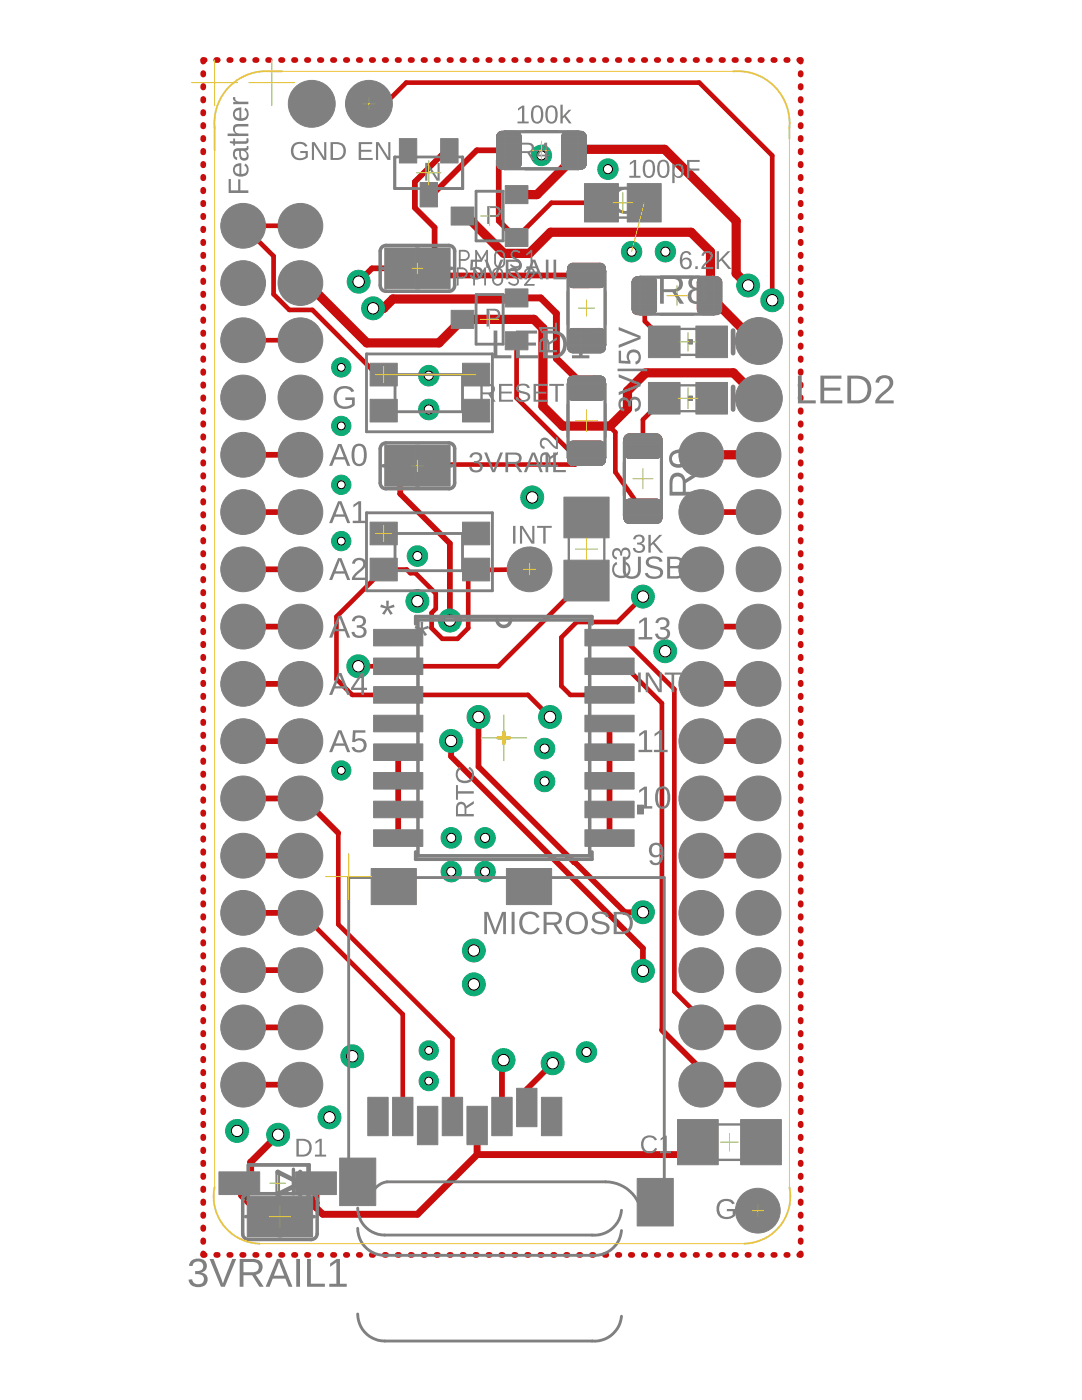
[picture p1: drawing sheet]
<svg xmlns="http://www.w3.org/2000/svg" width="216mm" height="279mm" viewBox="0 0 216 279" stroke-linecap="round" stroke-linejoin="round" font-family="sans-serif">
<g fill="#c90d0c" stroke="#c90d0c" stroke-width=".2">
<path d="M113 112.3h8.1v7.2h-8.1z"/>
<path d="M113 99.7h8.1v7.2h-8.1z"/>
<path d="M68.2 231.6h6.3v8.5h-6.3z"/>
<path d="M127.6 235.6h6.3v8.6h-6.3z"/>
<path d="M74.5 173.8h8.1v6.3h-8.1z"/>
<path d="M101.5 173.8h8.1v6.3h-8.1z"/>
<path d="M73.9 219.5h3.1v6.7h-3.1z"/>
<path d="M78.8 219.5h3.1v6.7h-3.1z"/>
<path d="M83.8 221.3h3.1v6.7h-3.1z"/>
<path d="M88.7 219.5h3.1v6.7h-3.1z"/>
<path d="M93.6 221.3h3.2v6.7h-3.2z"/>
<path d="M98.6 219.5h3.1v6.7h-3.1z"/>
<path d="M103.5 217.7h3.2v6.7h-3.2z"/>
<path d="M108.5 219.5h3.1v6.7h-3.1z"/>
<path d="M75 126h8.9v2.5h-8.9z"/>
<path d="M75 131.8h8.9v2.4h-8.9z"/>
<path d="M75 137.5h8.9v2.4h-8.9z"/>
<path d="M75 143.2h8.9v2.4h-8.9z"/>
<path d="M75 148.9h8.9v2.4h-8.9z"/>
<path d="M75 154.6h8.9v2.4h-8.9z"/>
<path d="M75 160.3h8.9v2.5h-8.9z"/>
<path d="M75 166.1h8.9v2.4h-8.9z"/>
<path d="M117.2 166.1h8.9v2.4h-8.9z"/>
<path d="M117.2 160.3h8.9v2.5h-8.9z"/>
<path d="M117.2 154.6h8.9v2.4h-8.9z"/>
<path d="M117.2 148.9h8.9v2.4h-8.9z"/>
<path d="M117.2 143.2h8.9v2.4h-8.9z"/>
<path d="M117.2 137.5h8.9v2.4h-8.9z"/>
<path d="M117.2 131.8h8.9v2.4h-8.9z"/>
<path d="M117.2 126h8.9v2.5h-8.9z"/>
<path d="M77.2 50h5.3v7.1h-5.3z"/>
<path d="M84.1 50h5.2v7.1h-5.2z"/>
<path d="M77.2 89.4h5.3v7.2h-5.3z"/>
<path d="M84.1 89.4h5.2v7.2h-5.2z"/>
<path d="M101.3 37.5h3.6v2.7h-3.6z"/>
<path d="M101.3 46h3.6v2.7h-3.6z"/>
<path d="M90.5 41.8h3.6v2.7h-3.6z"/>
<path d="M101.3 58.1h3.6v2.7h-3.6z"/>
<path d="M101.3 66.7h3.6v2.7h-3.6z"/>
<path d="M90.5 62.4h3.6v2.7h-3.6z"/>
<path d="M135.7 223.9h7.2v8.1h-7.2z"/>
<path d="M148.3 223.9h7.1v8.1h-7.1z"/>
<path d="M74.3 73h4.5v3.6h-4.5z"/>
<path d="M74.3 80.2h4.5v3.6h-4.5z"/>
<path d="M92.8 73h4.4v3.6h-4.4z"/>
<path d="M92.8 80.2h4.4v3.6h-4.4z"/>
<path d="M74.3 104.7h4.5v3.6h-4.5z"/>
<path d="M74.3 111.9h4.5v3.6h-4.5z"/>
<path d="M92.8 104.7h4.4v3.6h-4.4z"/>
<path d="M92.8 111.9h4.4v3.6h-4.4z"/>
<path d="M139.3 65.5h5.4v5.4h-5.4z"/>
<path d="M129.8 65.5h5.5v5.4h-5.5z"/>
<path d="M139.3 76.8h5.4v5.4h-5.4z"/>
<path d="M129.8 76.8h5.5v5.4h-5.5z"/>
<path d="M88.4 28.1h2.5v4h-2.5z"/>
<path d="M80.2 28.1h2.5v4h-2.5z"/>
<path d="M84.3 36.9h2.5v4h-2.5z"/>
<path d="M117.1 37.1h5.8v6.7h-5.8z"/>
<path d="M125.6 37.1h5.9v6.7h-5.9z"/>
<path d="M59.5 234.3h7.2v3.6h-7.2z"/>
<path d="M44.2 234.3h7.2v3.6h-7.2z"/>
<path d="M56.7 239.2h5.2v7.2h-5.2z"/>
<path d="M49.8 239.2h5.3v7.2h-5.3z"/>
</g>
<g fill="#c90d0c" stroke="#c90d0c" stroke-width=".2">
<path d="M113.7 88.2l.6-.2h5.4a1.11 1.11 0 0 1 1.1 1.2v2.6a1.11 1.11 0 0 1-1.1 1.1h-5.4a1.11 1.11 0 0 1-1.1-1.1v-2.6l.1-.4z" fill-rule="evenodd"/>
<path d="M113.7 75.3l.6-.3h5.4a1.11 1.11 0 0 1 1.1 1.2v2.6a1.11 1.11 0 0 1-1.1 1.1h-5.4a1.11 1.11 0 0 1-1.1-1.1v-2.6l.1-.4z" fill-rule="evenodd"/>
<path d="M113.7 52.8l.6-.3h5.4a1.11 1.11 0 0 1 1.1 1.2v2.6a1.11 1.11 0 0 1-1.1 1.1h-5.4a1.11 1.11 0 0 1-1.1-1.1v-2.6l.1-.4z" fill-rule="evenodd"/>
<path d="M113.7 65.8l.6-.2h5.4a1.11 1.11 0 0 1 1.1 1.1v2.6a1.11 1.11 0 0 1-1.1 1.1h-5.4a1.11 1.11 0 0 1-1.1-1.1v-2.6l.1-.4z" fill-rule="evenodd"/>
<path d="M112.3 26.7l.6-.4 .3-.1h2.6a1.11 1.11 0 0 1 1.2 1.1v5.4a1.11 1.11 0 0 1-1.2 1.1h-2.6a1.11 1.11 0 0 1-1.1-1.1v-5.4z" fill-rule="evenodd"/>
<path d="M99.3 26.7l.6-.4 .3-.1h2.7a1.11 1.11 0 0 1 1.1 1.1v5.4a1.11 1.11 0 0 1-1.1 1.1h-2.7a1.11 1.11 0 0 1-1.1-1.1v-5.4z" fill-rule="evenodd"/>
<path d="M126.3 55.7l.6-.4 .4-.1h2.6a1.11 1.11 0 0 1 1.1 1.1v5.4a1.11 1.11 0 0 1-1.1 1.1h-2.6a1.11 1.11 0 0 1-1.2-1.1v-5.4z" fill-rule="evenodd"/>
<path d="M139.4 55.7l.5-.4 .4-.1h2.6a1.11 1.11 0 0 1 1.1 1.1v5.4a1.11 1.11 0 0 1-1.1 1.1h-2.6a1.11 1.11 0 0 1-1.2-1.1v-5.4z" fill-rule="evenodd"/>
<path d="M125 86.8l.6-.2h5.4a1.11 1.11 0 0 1 1.1 1.1v2.6a1.11 1.11 0 0 1-1.1 1.2h-5.4a1.11 1.11 0 0 1-1.1-1.2v-2.6l.1-.3z" fill-rule="evenodd"/>
<path d="M125 99.8l.6-.2h5.4a1.11 1.11 0 0 1 1.1 1.1v2.7a1.11 1.11 0 0 1-1.1 1.1h-5.4a1.11 1.11 0 0 1-1.1-1.1v-2.7l.1-.3z" fill-rule="evenodd"/>
</g>
<path d="M103.1 38.8h4l7.4-7.3v-1.5l.2-.2h17.9l14.3 14.3v10.5l2.4 2.4M59.9 56.5h1.4l11.9 11.9h14.4l4.7-4.7h14.2l1.8 1.8v15.6l4 3.9h9.2M92.3 43.1h.8l7.4 7.5h5.1l4.3-4.2h28l3.9 3.8v8.6l-.2 .2 8.9 9.1M102.9 59.7h-24.5l-1.8 1.8h-2.2M151.4 79.5l-5.1-5.1h-17.4l-3.7 3.6v3.6l-3.4 3.4M139.9 90.8h11.5" fill="none" stroke="#c90d0c" stroke-width="1.8"/>
<g fill="none" stroke="#c90d0c" stroke-width=".93">
<path d="M73.6 20.7h3.2l4.2-4.2h58.5l14.6 14.6v28.8M59.9 45.1h-11.4l6.1 6v7.6l3.1 3.1h4.6l12.9 13h1.4M120 40.5h-10l-6.9 6.9M128.6 59l.1 5.1 4 4-.2 .1M48.5 67.9h11.4M103.1 68v11.4l12.2 12.3 1.6-1.1M132.5 79.5l-4.2 4.3v5.2M116.9 90.6l-2.1 2.1h-27.8l-.3 .3M117 90.5l-.1 .1M121.5 85l1.3 1.3v7.9l5.5 7.8M105.7 113.6l-10.6 .2-.1-.1-1.6 1.5v10.1l-2.1 2.2h-3l-2.2-2.2v-3l.9-.8v-3.1l-4.1-4h-1l-.7-.7h-4.6l-9.5 9.4v12.5l3.2 3.1h35l4.4 4.4M117 115.9h-.5l-17.1 17.1h-27.9"/>
<path d="M128.3 119.1l-5.1 5h-8.1l-3.1 3.1v9.7l1.8 1.8h7.8M121.6 127.3l.3 .2h2.6l10.1 10v60.4l4.4 4.4M121.6 133h3.1l7.4 7.4v65.2M67.5 166.2v18.3l22.8 22.7v15.6M59.9 182.2h.2M60.9 182.9l19.5 19.5v20.4"/>
</g>
<g fill="none" stroke="#c90d0c" stroke-width="1.1">
<path d="M40.6 14.6v.3M40.6 17.2v.3M40.6 19.7v.4M40.9 12h-.3v.3M43.1 12h.4M45.7 12h.3M48.3 12h.3M50.9 12h.3M53.5 12h.3M56.1 12h.3M58.7 12h.2M61.2 12h.3"/>
<path d="M63.8 12h.3M66.4 12h.3M69 12h.3M71.6 12h.3M74.2 12h.3M76.8 12h.2M79.3 12h.3M81.9 12h.3M84.5 12h.3M87.1 12h.3M89.7 12h.3M92.3 12h.3"/>
<path d="M94.8 12h.3M97.4 12h.3M100 12h.3M102.6 12h.3M105.2 12h.3M107.8 12h.3M110.4 12h.3M112.9 12h.3M115.5 12h.3M118.1 12h.3M120.7 12h.3M123.3 12h.3"/>
<path d="M125.9 12h.3M128.5 12h.3M131 12h.3M133.6 12h.3M136.2 12h.3M138.8 12h.3M141.4 12h.3M144 12h.3M146.5 12h.4M149.1 12h.3M151.7 12h.3M154.3 12h.3"/>
<path d="M156.9 12h.3M159.5 12h.3v.3M159.8 14.6v.3M159.8 17.2v.3M159.8 19.7v.4M40.6 22.4v.2M40.6 24.9v.3M40.6 27.5v.3M40.6 30.1v.3M40.6 32.7v.3M40.6 35.3v.3M40.6 37.9v.3"/>
<path d="M85.6 38.9h.7l8.8-8.9h6.4l-2 2v12.1l3.3 3.3h.3M89.7 30.1h-.7l-6.2 6.2v5.2l3.9 3.9v8.2l1.4 1.4h28.9M159.8 22.4v.2M159.8 24.9v.3M159.8 27.5v.3M159.8 30.1v.3M159.8 32.7v.3M159.8 35.3v.3M159.8 37.9v.3M40.6 40.5v.3M40.6 43.1v.2M40.6 45.6v.4"/>
<path d="M40.6 48.2v.3M40.6 50.8v.3M40.6 53.4v.3M40.6 56v.3M40.6 58.6v.3M79.9 53.6h-5.7l-2.6 2.6M159.8 40.5v.3M159.8 43.1v.2M159.8 45.6v.4M159.8 48.2v.3M159.8 50.8v.3M159.8 53.4v.3"/>
<path d="M159.8 56v.3M159.8 58.6v.3M40.6 61.2v.3M40.6 63.8v.3M40.6 66.4v.3M40.6 68.9v.3M40.6 71.5v.3M40.6 74.1v.3M40.6 76.7v.3M40.6 79.3v.3M159.8 61.2v.3M159.8 63.8v.3"/>
<path d="M159.8 66.4v.3M159.8 68.9v.3M159.8 71.5v.3M159.8 74.1v.3M159.8 76.7v.3M159.8 79.3v.3M40.6 81.9v.3M40.6 84.5v.3M40.6 87.1v.3M40.6 89.6v.4M40.6 92.2v.3M40.6 94.8v.3"/>
<path d="M40.6 97.4v.3M40.6 100v.3M48.5 90.8h11.4M79.9 93v5.6l9.9 9.9v15.3M159.8 81.9v.3M159.8 84.5v.3M159.8 87.1v.3M159.8 89.6v.4M159.8 92.2v.3M159.8 94.8v.3M159.8 97.4v.3M159.8 100v.3"/>
<path d="M40.6 102.6v.3M40.6 105.2v.3M40.6 107.8v.3M40.6 110.4v.3M40.6 112.9v.3M40.6 115.5v.3M40.6 118.1v.3M48.5 102.2h11.4M48.5 113.6h11.4M139.9 102.2h11.5M159.8 102.6v.3M159.8 105.2v.3"/>
<path d="M159.8 107.8v.3M159.8 110.4v.3M159.8 112.9v.3M159.8 115.5v.3M159.8 118.1v.3M40.6 120.7v.3M40.6 123.3v.3M40.6 125.9v.3M40.6 128.5v.3M40.6 131.1v.3M40.6 133.6v.4M40.6 136.2v.3"/>
<path d="M40.6 138.8v.3M48.5 125.1h11.4M48.5 136.5h11.4M139.9 125.1h11.5M139.9 136.5h11.5M159.8 120.7v.3M159.8 123.3v.3M159.8 125.9v.3M159.8 128.5v.3M159.8 131.1v.3M159.8 133.6v.4M159.8 136.2v.3"/>
<path d="M159.8 138.8v.3M40.6 141.4v.3M40.6 144v.3M40.6 146.6v.3M40.6 149.2v.3M40.6 151.8v.3M40.6 154.4v.3M40.6 157v.2M40.6 159.5v.4M48.5 159.3h12.1l6.9 6.9M48.5 147.9h11.4M79.5 150.1v17.2"/>
<path d="M90 147.9v3.1l38.3 38.3v4.5M95.5 143.1v9.9l29.2 29.1h3.6M121.6 144.4v22.9M139.9 159.3h11.5M139.9 147.9h11.5M159.8 141.4v.3M159.8 144v.3M159.8 146.6v.3M159.8 149.2v.3M159.8 151.8v.3M159.8 154.4v.3M159.8 157v.2"/>
<path d="M159.8 159.5v.4M40.6 162.1v.3M40.6 164.7v.3M40.6 167.3v.3M40.6 169.9v.3M40.6 172.5v.3M40.6 175.1v.3M40.6 177.7v.3M48.5 170.8h11.4M139.9 170.8h11.5M159.8 162.1v.3M159.8 164.7v.3"/>
<path d="M159.8 167.3v.3M159.8 169.9v.3M159.8 172.5v.3M159.8 175.1v.3M159.8 177.7v.3M40.6 180.3v.3M40.6 182.8v.3M40.6 185.4v.3M40.6 188v.3M40.6 190.6v.3M40.6 193.2v.3M40.6 195.8v.3"/>
<path d="M40.6 198.4v.3M48.5 182.2h11.6l.8 .7M48.5 193.6h11.4M159.8 180.3v.3M159.8 182.8v.3M159.8 185.4v.3M159.8 188v.3M159.8 190.6v.3M159.8 193.2v.3M159.8 195.8v.3M159.8 198.4v.3M40.6 201v.3"/>
<path d="M40.6 203.5v.4M40.6 206.1v.3M40.6 208.7v.3M40.6 211.3v.3M40.6 213.9v.3M40.6 216.5v.3M40.6 219.1v.3M48.5 205h11.4M48.5 216.5h11.4M100.5 211.6l-.3 .3v10.9M110.3 212.2l-5.2 5.2v3.6M132.1 205.6l7.8 7.8v3.1h11.5"/>
<path d="M139 202.3l.9 .9v1.8h11.5M159.8 201v.3M159.8 203.5v.4M159.8 206.1v.3M159.8 208.7v.3M159.8 211.3v.3M159.8 213.9v.3M159.8 216.5v.3M159.8 219.1v.3M40.6 221.7v.3M40.6 224.3v.3M40.6 226.8v.3"/>
<path d="M40.6 229.4v.3M40.6 232v.3M40.6 234.6v.3M40.6 237.2v.3M40.6 239.8v.3M159.8 221.7v.3M159.8 224.3v.3M159.8 226.8v.3M159.8 229.4v.3M159.8 232v.3M159.8 234.6v.3M159.8 237.2v.3"/>
<path d="M159.8 239.8v.3M40.6 250.1v.3h.3M40.6 242.4v.3M40.6 245v.3M40.6 247.5v.4M43.1 250.4h.4M45.7 250.4h.3M48.3 250.4h.3M50.9 250.4h.3M53.5 250.4h.3M56.1 250.4h.3M58.7 250.4h.2"/>
<path d="M61.2 250.4h.3M63.8 250.4h.3M66.4 250.4h.3M69 250.4h.3M71.6 250.4h.3M74.2 250.4h.3M76.8 250.4h.2M79.3 250.4h.3M81.9 250.4h.3M84.5 250.4h.3M87.1 250.4h.3M89.7 250.4h.3"/>
<path d="M92.3 250.4h.3M94.8 250.4h.3M97.4 250.4h.3M100 250.4h.3M102.6 250.4h.3M105.2 250.4h.3M107.8 250.4h.3M110.4 250.4h.3M112.9 250.4h.3M115.5 250.4h.3M118.1 250.4h.3M120.7 250.4h.3"/>
<path d="M123.3 250.4h.3M125.9 250.4h.3M128.5 250.4h.3M131 250.4h.3M133.6 250.4h.3M136.2 250.4h.3M138.8 250.4h.3M141.4 250.4h.3M144 250.4h.3M146.5 250.4h.4M149.1 250.4h.3M151.7 250.4h.3"/>
<path d="M154.3 250.4h.3M156.9 250.4h.3M159.8 242.4v.3M159.8 245v.3M159.8 247.5v.4M159.8 250.1v.3h-.3"/>
</g>
<path d="M102.9 59.7l.2-.2h4.8l3.1 3.1v9l6 5.9M150.5 68.1h.9M121.5 85h.3M55.5 226.5l-5.5 5.4v3.2l-.4 .5-1.8 .5 .4 2.5 4.2 4.2M95.2 230.4l-11.9 11.9h-18.9l-1.3-1.3v-4.9M95.2 224.6v5.8M139.3 227.9l-2.2 2.5h-41.9M63.1 240.1l-.6-.5-3.2 3.2" fill="none" stroke="#c90d0c" stroke-width="1.4"/>
<circle cx="151.4" cy="79.5" r="4.2" fill="#0dab76" stroke="#0dab76" stroke-width=".2"/>
<circle cx="151.4" cy="79.5" r="2.29" fill="#fff" stroke="#000" stroke-width=".2"/>
<circle cx="151.4" cy="68.1" r="4.2" fill="#0dab76" stroke="#0dab76" stroke-width=".2"/>
<circle cx="151.4" cy="68.1" r="2.29" fill="#fff" stroke="#000" stroke-width=".2"/>
<circle cx="151.4" cy="90.8" r="4" fill="#0dab76" stroke="#0dab76" stroke-width=".2"/>
<circle cx="151.4" cy="90.8" r="2.24" fill="#fff" stroke="#000" stroke-width=".2"/>
<circle cx="151.4" cy="102.2" r="4" fill="#0dab76" stroke="#0dab76" stroke-width=".2"/>
<circle cx="151.4" cy="102.2" r="2.24" fill="#fff" stroke="#000" stroke-width=".2"/>
<circle cx="151.4" cy="113.6" r="4" fill="#0dab76" stroke="#0dab76" stroke-width=".2"/>
<circle cx="151.4" cy="113.6" r="2.24" fill="#fff" stroke="#000" stroke-width=".2"/>
<circle cx="151.4" cy="125.1" r="4" fill="#0dab76" stroke="#0dab76" stroke-width=".2"/>
<circle cx="151.4" cy="125.1" r="2.24" fill="#fff" stroke="#000" stroke-width=".2"/>
<circle cx="151.4" cy="136.5" r="4" fill="#0dab76" stroke="#0dab76" stroke-width=".2"/>
<circle cx="151.4" cy="136.5" r="2.24" fill="#fff" stroke="#000" stroke-width=".2"/>
<circle cx="151.4" cy="147.9" r="4" fill="#0dab76" stroke="#0dab76" stroke-width=".2"/>
<circle cx="151.4" cy="147.9" r="2.24" fill="#fff" stroke="#000" stroke-width=".2"/>
<circle cx="151.4" cy="159.3" r="4" fill="#0dab76" stroke="#0dab76" stroke-width=".2"/>
<circle cx="151.4" cy="159.3" r="2.24" fill="#fff" stroke="#000" stroke-width=".2"/>
<circle cx="151.4" cy="170.8" r="4" fill="#0dab76" stroke="#0dab76" stroke-width=".2"/>
<circle cx="151.4" cy="170.8" r="2.24" fill="#fff" stroke="#000" stroke-width=".2"/>
<circle cx="151.4" cy="182.2" r="4" fill="#0dab76" stroke="#0dab76" stroke-width=".2"/>
<circle cx="151.4" cy="182.2" r="2.24" fill="#fff" stroke="#000" stroke-width=".2"/>
<circle cx="151.4" cy="193.6" r="4" fill="#0dab76" stroke="#0dab76" stroke-width=".2"/>
<circle cx="151.4" cy="193.6" r="2.24" fill="#fff" stroke="#000" stroke-width=".2"/>
<circle cx="151.4" cy="205" r="4" fill="#0dab76" stroke="#0dab76" stroke-width=".2"/>
<circle cx="151.4" cy="205" r="2.24" fill="#fff" stroke="#000" stroke-width=".2"/>
<circle cx="151.4" cy="216.5" r="4" fill="#0dab76" stroke="#0dab76" stroke-width=".2"/>
<circle cx="151.4" cy="216.5" r="2.24" fill="#fff" stroke="#000" stroke-width=".2"/>
<circle cx="59.9" cy="90.8" r="4" fill="#0dab76" stroke="#0dab76" stroke-width=".2"/>
<circle cx="59.9" cy="90.8" r="2.24" fill="#fff" stroke="#000" stroke-width=".2"/>
<circle cx="59.9" cy="102.2" r="4" fill="#0dab76" stroke="#0dab76" stroke-width=".2"/>
<circle cx="59.9" cy="102.2" r="2.24" fill="#fff" stroke="#000" stroke-width=".2"/>
<circle cx="59.9" cy="113.6" r="4" fill="#0dab76" stroke="#0dab76" stroke-width=".2"/>
<circle cx="59.9" cy="113.6" r="2.24" fill="#fff" stroke="#000" stroke-width=".2"/>
<circle cx="59.9" cy="125.1" r="4" fill="#0dab76" stroke="#0dab76" stroke-width=".2"/>
<circle cx="59.9" cy="125.1" r="2.24" fill="#fff" stroke="#000" stroke-width=".2"/>
<circle cx="59.9" cy="136.5" r="4" fill="#0dab76" stroke="#0dab76" stroke-width=".2"/>
<circle cx="59.9" cy="136.5" r="2.24" fill="#fff" stroke="#000" stroke-width=".2"/>
<circle cx="59.9" cy="147.9" r="4" fill="#0dab76" stroke="#0dab76" stroke-width=".2"/>
<circle cx="59.9" cy="147.9" r="2.24" fill="#fff" stroke="#000" stroke-width=".2"/>
<circle cx="59.9" cy="159.3" r="4" fill="#0dab76" stroke="#0dab76" stroke-width=".2"/>
<circle cx="59.9" cy="159.3" r="2.24" fill="#fff" stroke="#000" stroke-width=".2"/>
<circle cx="59.9" cy="170.8" r="4" fill="#0dab76" stroke="#0dab76" stroke-width=".2"/>
<circle cx="59.9" cy="170.8" r="2.24" fill="#fff" stroke="#000" stroke-width=".2"/>
<circle cx="59.9" cy="182.2" r="4" fill="#0dab76" stroke="#0dab76" stroke-width=".2"/>
<circle cx="59.9" cy="182.2" r="2.24" fill="#fff" stroke="#000" stroke-width=".2"/>
<circle cx="59.9" cy="193.6" r="4" fill="#0dab76" stroke="#0dab76" stroke-width=".2"/>
<circle cx="59.9" cy="193.6" r="2.24" fill="#fff" stroke="#000" stroke-width=".2"/>
<circle cx="59.9" cy="205" r="4" fill="#0dab76" stroke="#0dab76" stroke-width=".2"/>
<circle cx="59.9" cy="205" r="2.24" fill="#fff" stroke="#000" stroke-width=".2"/>
<circle cx="59.9" cy="216.5" r="4" fill="#0dab76" stroke="#0dab76" stroke-width=".2"/>
<circle cx="59.9" cy="216.5" r="2.24" fill="#fff" stroke="#000" stroke-width=".2"/>
<circle cx="59.9" cy="79.3" r="4" fill="#0dab76" stroke="#0dab76" stroke-width=".2"/>
<circle cx="59.9" cy="79.3" r="2.24" fill="#fff" stroke="#000" stroke-width=".2"/>
<circle cx="59.9" cy="67.9" r="4" fill="#0dab76" stroke="#0dab76" stroke-width=".2"/>
<circle cx="59.9" cy="67.9" r="2.24" fill="#fff" stroke="#000" stroke-width=".2"/>
<circle cx="59.9" cy="56.5" r="4" fill="#0dab76" stroke="#0dab76" stroke-width=".2"/>
<circle cx="59.9" cy="56.5" r="2.24" fill="#fff" stroke="#000" stroke-width=".2"/>
<circle cx="59.9" cy="45.1" r="4" fill="#0dab76" stroke="#0dab76" stroke-width=".2"/>
<circle cx="59.9" cy="45.1" r="2.24" fill="#fff" stroke="#000" stroke-width=".2"/>
<circle cx="105.7" cy="113.6" r="4" fill="#0dab76" stroke="#0dab76" stroke-width=".2"/>
<circle cx="105.7" cy="113.6" r="2.29" fill="#fff" stroke="#000" stroke-width=".2"/>
<circle cx="151.2" cy="241.6" r="4" fill="#0dab76" stroke="#0dab76" stroke-width=".2"/>
<circle cx="151.2" cy="241.6" r="2.29" fill="#fff" stroke="#000" stroke-width=".2"/>
<circle cx="139.9" cy="90.8" r="4" fill="#0dab76" stroke="#0dab76" stroke-width=".2"/>
<circle cx="139.9" cy="90.8" r="2.24" fill="#fff" stroke="#000" stroke-width=".2"/>
<circle cx="139.9" cy="102.2" r="4" fill="#0dab76" stroke="#0dab76" stroke-width=".2"/>
<circle cx="139.9" cy="102.2" r="2.24" fill="#fff" stroke="#000" stroke-width=".2"/>
<circle cx="139.9" cy="113.6" r="4" fill="#0dab76" stroke="#0dab76" stroke-width=".2"/>
<circle cx="139.9" cy="113.6" r="2.24" fill="#fff" stroke="#000" stroke-width=".2"/>
<circle cx="139.9" cy="125.1" r="4" fill="#0dab76" stroke="#0dab76" stroke-width=".2"/>
<circle cx="139.9" cy="125.1" r="2.24" fill="#fff" stroke="#000" stroke-width=".2"/>
<circle cx="139.9" cy="136.5" r="4" fill="#0dab76" stroke="#0dab76" stroke-width=".2"/>
<circle cx="139.9" cy="136.5" r="2.24" fill="#fff" stroke="#000" stroke-width=".2"/>
<circle cx="139.9" cy="147.9" r="4" fill="#0dab76" stroke="#0dab76" stroke-width=".2"/>
<circle cx="139.9" cy="147.9" r="2.24" fill="#fff" stroke="#000" stroke-width=".2"/>
<circle cx="139.9" cy="159.3" r="4" fill="#0dab76" stroke="#0dab76" stroke-width=".2"/>
<circle cx="139.9" cy="159.3" r="2.24" fill="#fff" stroke="#000" stroke-width=".2"/>
<circle cx="139.9" cy="170.8" r="4" fill="#0dab76" stroke="#0dab76" stroke-width=".2"/>
<circle cx="139.9" cy="170.8" r="2.24" fill="#fff" stroke="#000" stroke-width=".2"/>
<circle cx="139.9" cy="182.2" r="4" fill="#0dab76" stroke="#0dab76" stroke-width=".2"/>
<circle cx="139.9" cy="182.2" r="2.24" fill="#fff" stroke="#000" stroke-width=".2"/>
<circle cx="139.9" cy="193.6" r="4" fill="#0dab76" stroke="#0dab76" stroke-width=".2"/>
<circle cx="139.9" cy="193.6" r="2.24" fill="#fff" stroke="#000" stroke-width=".2"/>
<circle cx="139.9" cy="205" r="4" fill="#0dab76" stroke="#0dab76" stroke-width=".2"/>
<circle cx="139.9" cy="205" r="2.24" fill="#fff" stroke="#000" stroke-width=".2"/>
<circle cx="139.9" cy="216.5" r="4" fill="#0dab76" stroke="#0dab76" stroke-width=".2"/>
<circle cx="139.9" cy="216.5" r="2.24" fill="#fff" stroke="#000" stroke-width=".2"/>
<circle cx="48.5" cy="90.8" r="4" fill="#0dab76" stroke="#0dab76" stroke-width=".2"/>
<circle cx="48.5" cy="90.8" r="2.24" fill="#fff" stroke="#000" stroke-width=".2"/>
<circle cx="48.5" cy="102.2" r="4" fill="#0dab76" stroke="#0dab76" stroke-width=".2"/>
<circle cx="48.5" cy="102.2" r="2.24" fill="#fff" stroke="#000" stroke-width=".2"/>
<circle cx="48.5" cy="113.6" r="4" fill="#0dab76" stroke="#0dab76" stroke-width=".2"/>
<circle cx="48.5" cy="113.6" r="2.24" fill="#fff" stroke="#000" stroke-width=".2"/>
<circle cx="48.5" cy="125.1" r="4" fill="#0dab76" stroke="#0dab76" stroke-width=".2"/>
<circle cx="48.5" cy="125.1" r="2.24" fill="#fff" stroke="#000" stroke-width=".2"/>
<circle cx="48.5" cy="136.5" r="4" fill="#0dab76" stroke="#0dab76" stroke-width=".2"/>
<circle cx="48.5" cy="136.5" r="2.24" fill="#fff" stroke="#000" stroke-width=".2"/>
<circle cx="48.5" cy="147.9" r="4" fill="#0dab76" stroke="#0dab76" stroke-width=".2"/>
<circle cx="48.5" cy="147.9" r="2.24" fill="#fff" stroke="#000" stroke-width=".2"/>
<circle cx="48.5" cy="159.3" r="4" fill="#0dab76" stroke="#0dab76" stroke-width=".2"/>
<circle cx="48.5" cy="159.3" r="2.24" fill="#fff" stroke="#000" stroke-width=".2"/>
<circle cx="48.5" cy="170.8" r="4" fill="#0dab76" stroke="#0dab76" stroke-width=".2"/>
<circle cx="48.5" cy="170.8" r="2.24" fill="#fff" stroke="#000" stroke-width=".2"/>
<circle cx="48.5" cy="182.2" r="4" fill="#0dab76" stroke="#0dab76" stroke-width=".2"/>
<circle cx="48.5" cy="182.2" r="2.24" fill="#fff" stroke="#000" stroke-width=".2"/>
<circle cx="48.5" cy="193.6" r="4" fill="#0dab76" stroke="#0dab76" stroke-width=".2"/>
<circle cx="48.5" cy="193.6" r="2.24" fill="#fff" stroke="#000" stroke-width=".2"/>
<circle cx="48.5" cy="205" r="4" fill="#0dab76" stroke="#0dab76" stroke-width=".2"/>
<circle cx="48.5" cy="205" r="2.24" fill="#fff" stroke="#000" stroke-width=".2"/>
<circle cx="48.5" cy="216.5" r="4" fill="#0dab76" stroke="#0dab76" stroke-width=".2"/>
<circle cx="48.5" cy="216.5" r="2.24" fill="#fff" stroke="#000" stroke-width=".2"/>
<circle cx="48.5" cy="79.3" r="4" fill="#0dab76" stroke="#0dab76" stroke-width=".2"/>
<circle cx="48.5" cy="79.3" r="2.24" fill="#fff" stroke="#000" stroke-width=".2"/>
<circle cx="48.5" cy="67.9" r="4" fill="#0dab76" stroke="#0dab76" stroke-width=".2"/>
<circle cx="48.5" cy="67.9" r="2.24" fill="#fff" stroke="#000" stroke-width=".2"/>
<circle cx="48.5" cy="56.5" r="4" fill="#0dab76" stroke="#0dab76" stroke-width=".2"/>
<circle cx="48.5" cy="56.5" r="2.24" fill="#fff" stroke="#000" stroke-width=".2"/>
<circle cx="48.5" cy="45.1" r="4" fill="#0dab76" stroke="#0dab76" stroke-width=".2"/>
<circle cx="48.5" cy="45.1" r="2.24" fill="#fff" stroke="#000" stroke-width=".2"/>
<circle cx="73.6" cy="20.7" r="4.2" fill="#0dab76" stroke="#0dab76" stroke-width=".2"/>
<circle cx="73.6" cy="20.7" r="2.29" fill="#fff" stroke="#000" stroke-width=".2"/>
<circle cx="62.2" cy="20.7" r="4.2" fill="#0dab76" stroke="#0dab76" stroke-width=".2"/>
<circle cx="62.2" cy="20.7" r="2.29" fill="#fff" stroke="#000" stroke-width=".2"/>
<circle cx="109.7" cy="143.1" r="2.29" fill="#0dab76" stroke="#0dab76" stroke-width=".2"/>
<circle cx="109.7" cy="143.1" r="1.14" fill="#fff" stroke="#000" stroke-width=".2"/>
<circle cx="85.6" cy="215.8" r="1.93" fill="#0dab76" stroke="#0dab76" stroke-width=".2"/>
<circle cx="85.6" cy="215.8" r=".78" fill="#fff" stroke="#000" stroke-width=".2"/>
<circle cx="108.7" cy="149.4" r="2.04" fill="#0dab76" stroke="#0dab76" stroke-width=".2"/>
<circle cx="108.7" cy="149.4" r=".91" fill="#fff" stroke="#000" stroke-width=".2"/>
<circle cx="106.2" cy="99.3" r="2.29" fill="#0dab76" stroke="#0dab76" stroke-width=".2"/>
<circle cx="106.2" cy="99.3" r="1.14" fill="#fff" stroke="#000" stroke-width=".2"/>
<circle cx="132.7" cy="130" r="2.29" fill="#0dab76" stroke="#0dab76" stroke-width=".2"/>
<circle cx="132.7" cy="130" r="1.14" fill="#fff" stroke="#000" stroke-width=".2"/>
<circle cx="70.3" cy="210.8" r="2.29" fill="#0dab76" stroke="#0dab76" stroke-width=".2"/>
<circle cx="70.3" cy="210.8" r="1.14" fill="#fff" stroke="#000" stroke-width=".2"/>
<circle cx="94.6" cy="189.7" r="2.29" fill="#0dab76" stroke="#0dab76" stroke-width=".2"/>
<circle cx="94.6" cy="189.7" r="1.14" fill="#fff" stroke="#000" stroke-width=".2"/>
<circle cx="65.7" cy="223" r="2.29" fill="#0dab76" stroke="#0dab76" stroke-width=".2"/>
<circle cx="65.7" cy="223" r="1.14" fill="#fff" stroke="#000" stroke-width=".2"/>
<circle cx="47.3" cy="225.7" r="2.29" fill="#0dab76" stroke="#0dab76" stroke-width=".2"/>
<circle cx="47.3" cy="225.7" r="1.14" fill="#fff" stroke="#000" stroke-width=".2"/>
<circle cx="83.3" cy="120" r="2.29" fill="#0dab76" stroke="#0dab76" stroke-width=".2"/>
<circle cx="83.3" cy="120" r="1.14" fill="#fff" stroke="#000" stroke-width=".2"/>
<circle cx="94.6" cy="196.4" r="2.29" fill="#0dab76" stroke="#0dab76" stroke-width=".2"/>
<circle cx="94.6" cy="196.4" r="1.14" fill="#fff" stroke="#000" stroke-width=".2"/>
<circle cx="132.8" cy="50.2" r="2.04" fill="#0dab76" stroke="#0dab76" stroke-width=".2"/>
<circle cx="132.8" cy="50.2" r=".91" fill="#fff" stroke="#000" stroke-width=".2"/>
<circle cx="117" cy="210" r="2.04" fill="#0dab76" stroke="#0dab76" stroke-width=".2"/>
<circle cx="117" cy="210" r=".91" fill="#fff" stroke="#000" stroke-width=".2"/>
<circle cx="96.8" cy="167.2" r="2.04" fill="#0dab76" stroke="#0dab76" stroke-width=".2"/>
<circle cx="96.8" cy="167.2" r=".91" fill="#fff" stroke="#000" stroke-width=".2"/>
<circle cx="90" cy="167.2" r="2.04" fill="#0dab76" stroke="#0dab76" stroke-width=".2"/>
<circle cx="90" cy="167.2" r=".91" fill="#fff" stroke="#000" stroke-width=".2"/>
<circle cx="90" cy="173.9" r="2.04" fill="#0dab76" stroke="#0dab76" stroke-width=".2"/>
<circle cx="90" cy="173.9" r=".91" fill="#fff" stroke="#000" stroke-width=".2"/>
<circle cx="96.8" cy="173.9" r="2.04" fill="#0dab76" stroke="#0dab76" stroke-width=".2"/>
<circle cx="96.8" cy="173.9" r=".91" fill="#fff" stroke="#000" stroke-width=".2"/>
<circle cx="126" cy="50.2" r="2.04" fill="#0dab76" stroke="#0dab76" stroke-width=".2"/>
<circle cx="126" cy="50.2" r=".91" fill="#fff" stroke="#000" stroke-width=".2"/>
<circle cx="68.1" cy="73.3" r="1.93" fill="#0dab76" stroke="#0dab76" stroke-width=".2"/>
<circle cx="68.1" cy="73.3" r=".78" fill="#fff" stroke="#000" stroke-width=".2"/>
<circle cx="68.1" cy="85" r="1.93" fill="#0dab76" stroke="#0dab76" stroke-width=".2"/>
<circle cx="68.1" cy="85" r=".78" fill="#fff" stroke="#000" stroke-width=".2"/>
<circle cx="68.1" cy="96.8" r="1.93" fill="#0dab76" stroke="#0dab76" stroke-width=".2"/>
<circle cx="68.1" cy="96.8" r=".78" fill="#fff" stroke="#000" stroke-width=".2"/>
<circle cx="85.5" cy="81.7" r="2.04" fill="#0dab76" stroke="#0dab76" stroke-width=".2"/>
<circle cx="85.6" cy="81.7" r=".91" fill="#fff" stroke="#000" stroke-width=".2"/>
<circle cx="85.5" cy="75" r="2.04" fill="#0dab76" stroke="#0dab76" stroke-width=".2"/>
<circle cx="85.6" cy="75" r=".91" fill="#fff" stroke="#000" stroke-width=".2"/>
<circle cx="83.3" cy="111" r="2.04" fill="#0dab76" stroke="#0dab76" stroke-width=".2"/>
<circle cx="83.3" cy="111" r=".91" fill="#fff" stroke="#000" stroke-width=".2"/>
<circle cx="108" cy="31" r="2.04" fill="#0dab76" stroke="#0dab76" stroke-width=".2"/>
<circle cx="108" cy="31" r=".91" fill="#fff" stroke="#000" stroke-width=".2"/>
<circle cx="108.7" cy="156" r="2.04" fill="#0dab76" stroke="#0dab76" stroke-width=".2"/>
<circle cx="108.7" cy="156" r=".91" fill="#fff" stroke="#000" stroke-width=".2"/>
<circle cx="68.1" cy="153.8" r="1.93" fill="#0dab76" stroke="#0dab76" stroke-width=".2"/>
<circle cx="68.1" cy="153.8" r=".78" fill="#fff" stroke="#000" stroke-width=".2"/>
<circle cx="68.1" cy="108" r="1.93" fill="#0dab76" stroke="#0dab76" stroke-width=".2"/>
<circle cx="68.1" cy="108" r=".78" fill="#fff" stroke="#000" stroke-width=".2"/>
<circle cx="85.6" cy="209.6" r="1.93" fill="#0dab76" stroke="#0dab76" stroke-width=".2"/>
<circle cx="85.6" cy="209.6" r=".78" fill="#fff" stroke="#000" stroke-width=".2"/>
<circle cx="121.3" cy="33.8" r="2.04" fill="#0dab76" stroke="#0dab76" stroke-width=".2"/>
<circle cx="121.3" cy="33.8" r=".91" fill="#fff" stroke="#000" stroke-width=".2"/>
<circle cx="100.5" cy="211.6" r="2.29" fill="#0dab76" stroke="#0dab76" stroke-width=".2"/>
<circle cx="100.5" cy="211.6" r="1.14" fill="#fff" stroke="#000" stroke-width=".2"/>
<circle cx="110.3" cy="212.2" r="2.29" fill="#0dab76" stroke="#0dab76" stroke-width=".2"/>
<circle cx="110.3" cy="212.2" r="1.14" fill="#fff" stroke="#000" stroke-width=".2"/>
<circle cx="74.4" cy="61.5" r="2.29" fill="#0dab76" stroke="#0dab76" stroke-width=".2"/>
<circle cx="74.4" cy="61.5" r="1.14" fill="#fff" stroke="#000" stroke-width=".2"/>
<circle cx="71.5" cy="133" r="2.29" fill="#0dab76" stroke="#0dab76" stroke-width=".2"/>
<circle cx="71.5" cy="133" r="1.14" fill="#fff" stroke="#000" stroke-width=".2"/>
<circle cx="128.3" cy="119.1" r="2.29" fill="#0dab76" stroke="#0dab76" stroke-width=".2"/>
<circle cx="128.3" cy="119.1" r="1.14" fill="#fff" stroke="#000" stroke-width=".2"/>
<circle cx="71.6" cy="56.2" r="2.29" fill="#0dab76" stroke="#0dab76" stroke-width=".2"/>
<circle cx="71.6" cy="56.2" r="1.14" fill="#fff" stroke="#000" stroke-width=".2"/>
<circle cx="95.5" cy="143.1" r="2.29" fill="#0dab76" stroke="#0dab76" stroke-width=".2"/>
<circle cx="95.5" cy="143.1" r="1.14" fill="#fff" stroke="#000" stroke-width=".2"/>
<circle cx="128.3" cy="182.1" r="2.29" fill="#0dab76" stroke="#0dab76" stroke-width=".2"/>
<circle cx="128.3" cy="182.1" r="1.14" fill="#fff" stroke="#000" stroke-width=".2"/>
<circle cx="89.8" cy="123.8" r="2.29" fill="#0dab76" stroke="#0dab76" stroke-width=".2"/>
<circle cx="89.8" cy="123.8" r="1.14" fill="#fff" stroke="#000" stroke-width=".2"/>
<circle cx="90" cy="147.9" r="2.29" fill="#0dab76" stroke="#0dab76" stroke-width=".2"/>
<circle cx="90" cy="147.9" r="1.14" fill="#fff" stroke="#000" stroke-width=".2"/>
<circle cx="128.3" cy="193.8" r="2.29" fill="#0dab76" stroke="#0dab76" stroke-width=".2"/>
<circle cx="128.3" cy="193.8" r="1.14" fill="#fff" stroke="#000" stroke-width=".2"/>
<circle cx="149.3" cy="57" r="2.29" fill="#0dab76" stroke="#0dab76" stroke-width=".2"/>
<circle cx="149.3" cy="57" r="1.14" fill="#fff" stroke="#000" stroke-width=".2"/>
<circle cx="55.5" cy="226.5" r="2.29" fill="#0dab76" stroke="#0dab76" stroke-width=".2"/>
<circle cx="55.5" cy="226.5" r="1.14" fill="#fff" stroke="#000" stroke-width=".2"/>
<circle cx="154.1" cy="59.9" r="2.29" fill="#0dab76" stroke="#0dab76" stroke-width=".2"/>
<circle cx="154.1" cy="59.9" r="1.14" fill="#fff" stroke="#000" stroke-width=".2"/>
<g fill="#808080" stroke="#808080" stroke-width=".2">
<path d="M112.5 111.8h9v8.1h-9z"/>
<path d="M112.5 99.2h9v8.1h-9z"/>
<path d="M67.8 231.1h7.2v9.5h-7.2z"/>
<path d="M127.1 235.2h7.2v9.5h-7.2z"/>
<path d="M74.1 173.3h9v7.2h-9z"/>
<path d="M101 173.3h9.1v7.2h-9.1z"/>
<path d="M73.4 219h4v7.7h-4z"/>
<path d="M78.3 219h4.1v7.7h-4.1z"/>
<path d="M83.3 220.8h4.1v7.7h-4.1z"/>
<path d="M88.2 219h4.1v7.7h-4.1z"/>
<path d="M93.2 220.8h4v7.7h-4z"/>
<path d="M98.1 219h4.1v7.7h-4.1z"/>
<path d="M103.1 217.2h4v7.7h-4z"/>
<path d="M108 219h4.1v7.7h-4.1z"/>
<path d="M74.5 125.6h9.9v3.3h-9.9z"/>
<path d="M74.5 131.3h9.9v3.3h-9.9z"/>
<path d="M74.5 137h9.9v3.3h-9.9z"/>
<path d="M74.5 142.7h9.9v3.3h-9.9z"/>
<path d="M74.5 148.5h9.9v3.3h-9.9z"/>
<path d="M74.5 154.2h9.9v3.3h-9.9z"/>
<path d="M74.5 159.9h9.9v3.3h-9.9z"/>
<path d="M74.5 165.6h9.9v3.3h-9.9z"/>
<path d="M116.7 165.6h9.8v3.3h-9.8z"/>
<path d="M116.7 159.9h9.8v3.3h-9.8z"/>
<path d="M116.7 154.2h9.8v3.3h-9.8z"/>
<path d="M116.7 148.5h9.8v3.3h-9.8z"/>
<path d="M116.7 142.7h9.8v3.3h-9.8z"/>
<path d="M116.7 137h9.8v3.3h-9.8z"/>
<path d="M116.7 131.3h9.8v3.3h-9.8z"/>
<path d="M116.7 125.6h9.8v3.3h-9.8z"/>
<path d="M76.8 49.5h6.2v8.1h-6.2z"/>
<path d="M83.6 49.5h6.2v8.1h-6.2z"/>
<path d="M83 49.4h.6v8.3h-.6z"/>
<path d="M76.8 88.9h6.2v8.1h-6.2z"/>
<path d="M83.6 88.9h6.2v8.1h-6.2z"/>
<path d="M83 88.9h.6v8.2h-.6z"/>
<path d="M100.8 37h4.5v3.6h-4.5z"/>
<path d="M100.8 45.6h4.5v3.6h-4.5z"/>
<path d="M90 41.3h4.6v3.6h-4.6z"/>
<path d="M100.8 57.7h4.5v3.6h-4.5z"/>
<path d="M100.8 66.2h4.5v3.6h-4.5z"/>
<path d="M90 61.9h4.6v3.6h-4.6z"/>
<path d="M135.2 223.4h8.1v9.1h-8.1z"/>
<path d="M147.8 223.4h8.1v9.1h-8.1z"/>
<path d="M73.9 72.5h5.4v4.5h-5.4z"/>
<path d="M73.9 79.7h5.4v4.5h-5.4z"/>
<path d="M92.3 72.5h5.4v4.5h-5.4z"/>
<path d="M92.3 79.7h5.4v4.5h-5.4z"/>
<path d="M73.9 104.2h5.4v4.5h-5.4z"/>
<path d="M73.9 111.4h5.4v4.5h-5.4z"/>
<path d="M92.3 104.2h5.4v4.5h-5.4z"/>
<path d="M92.3 111.4h5.4v4.5h-5.4z"/>
<path d="M138.9 65.1h6.3v6.3h-6.3z"/>
<path d="M129.4 65.1h6.3v6.3h-6.3z"/>
<path d="M138.9 76.3h6.3v6.3h-6.3z"/>
<path d="M129.4 76.3h6.3v6.3h-6.3z"/>
<path d="M87.9 27.7h3.5v4.8h-3.5z"/>
<path d="M79.7 27.7h3.5v4.8h-3.5z"/>
<path d="M83.8 36.4h3.5v4.9h-3.5z"/>
<path d="M116.6 36.6h6.8v7.7h-6.8z"/>
<path d="M125.2 36.6h6.7v7.7h-6.7z"/>
<path d="M59 233.9h8.1v4.5h-8.1z"/>
<path d="M43.7 233.9h8.1v4.5h-8.1z"/>
<path d="M56.2 238.7h6.2v8.2h-6.2z"/>
<path d="M49.3 238.7h6.2v8.2h-6.2z"/>
<path d="M55.5 238.7h.7v8.2h-.7z"/>
</g>
<g fill="#808080" stroke="#808080" stroke-width=".2">
<circle cx="151.4" cy="79.5" r="4.7"/>
<circle cx="151.4" cy="68.1" r="4.7"/>
<circle cx="151.4" cy="90.8" r="4.5"/>
<circle cx="151.4" cy="102.2" r="4.5"/>
<circle cx="151.4" cy="113.6" r="4.5"/>
<circle cx="151.4" cy="125.1" r="4.5"/>
<circle cx="151.4" cy="136.5" r="4.5"/>
<circle cx="151.4" cy="147.9" r="4.5"/>
<circle cx="151.4" cy="159.3" r="4.5"/>
<circle cx="151.4" cy="170.8" r="4.5"/>
<circle cx="151.4" cy="182.2" r="4.5"/>
<circle cx="151.4" cy="193.6" r="4.5"/>
<circle cx="151.4" cy="205" r="4.5"/>
<circle cx="151.4" cy="216.5" r="4.5"/>
<circle cx="59.9" cy="90.8" r="4.5"/>
<circle cx="59.9" cy="102.2" r="4.5"/>
<circle cx="59.9" cy="113.6" r="4.5"/>
<circle cx="59.9" cy="125.1" r="4.5"/>
<circle cx="59.9" cy="136.5" r="4.5"/>
<circle cx="59.9" cy="147.9" r="4.5"/>
<circle cx="59.9" cy="159.3" r="4.5"/>
<circle cx="59.9" cy="170.8" r="4.5"/>
<circle cx="59.9" cy="182.2" r="4.5"/>
<circle cx="59.9" cy="193.6" r="4.5"/>
<circle cx="59.9" cy="205" r="4.5"/>
<circle cx="59.9" cy="216.5" r="4.5"/>
<circle cx="59.9" cy="79.3" r="4.5"/>
<circle cx="59.9" cy="67.9" r="4.5"/>
<circle cx="59.9" cy="56.5" r="4.5"/>
<circle cx="59.9" cy="45.1" r="4.5"/>
<circle cx="105.7" cy="113.6" r="4.5"/>
<circle cx="151.2" cy="241.6" r="4.5"/>
<circle cx="139.9" cy="90.8" r="4.5"/>
<circle cx="139.9" cy="102.2" r="4.5"/>
<circle cx="139.9" cy="113.6" r="4.5"/>
<circle cx="139.9" cy="125.1" r="4.5"/>
<circle cx="139.9" cy="136.5" r="4.5"/>
<circle cx="139.9" cy="147.9" r="4.5"/>
<circle cx="139.9" cy="159.3" r="4.5"/>
<circle cx="139.9" cy="170.8" r="4.5"/>
<circle cx="139.9" cy="182.2" r="4.5"/>
<circle cx="139.9" cy="193.6" r="4.5"/>
<circle cx="139.9" cy="205" r="4.5"/>
<circle cx="139.9" cy="216.5" r="4.5"/>
<circle cx="48.5" cy="90.8" r="4.5"/>
<circle cx="48.5" cy="102.2" r="4.5"/>
<circle cx="48.5" cy="113.6" r="4.5"/>
<circle cx="48.5" cy="125.1" r="4.5"/>
<circle cx="48.5" cy="136.5" r="4.5"/>
<circle cx="48.5" cy="147.9" r="4.5"/>
<circle cx="48.5" cy="159.3" r="4.5"/>
<circle cx="48.5" cy="170.8" r="4.5"/>
<circle cx="48.5" cy="182.2" r="4.5"/>
<circle cx="48.5" cy="193.6" r="4.5"/>
<circle cx="48.5" cy="205" r="4.5"/>
<circle cx="48.5" cy="216.5" r="4.5"/>
<circle cx="48.5" cy="79.3" r="4.5"/>
<circle cx="48.5" cy="67.9" r="4.5"/>
<circle cx="48.5" cy="56.5" r="4.5"/>
<circle cx="48.5" cy="45.1" r="4.5"/>
<circle cx="73.6" cy="20.7" r="4.7"/>
<circle cx="62.2" cy="20.7" r="4.7"/>
</g>
<g fill="none" stroke="#808080" stroke-width=".2">
<path d="M99.1 28.7h4.8M99.1 28.6h4.8M99.1 28.5h4.8M99.1 28.4h4.8M99.1 28.3h4.8M99.1 28.2h4.8M99.1 28.1h4.8M99.1 28h4.8M99.1 27.9h4.8M99.1 27.8h4.8M99.1 27.7h4.8M99.1 27.6h4.8"/>
<path d="M99.1 27.5h4.8M99.1 27.4h4.8M99.1 27.3h4.8M99.1 27.3v5.5M99.1 32.9h4.8M99.1 32.8h4.8M99.1 32.7h4.9M99.1 32.6h4.9M99.1 32.5h4.9M99.1 32.4h4.9M99.1 32.3h4.9M99.1 32.2h4.9"/>
<path d="M99.1 32.1h4.9M99.1 32h4.9M99.1 31.9h4.9M99.1 31.8h4.9M99.1 31.7h4.9M99.1 31.6h4.9M99.1 31.5h4.9M99.1 31.4h4.9M99.1 31.3h4.9M99.1 31.2h4.9M99.1 31.1h4.9M99.1 31h4.9"/>
<path d="M99.1 30.9h4.9M99.1 30.8h4.9M99.1 30.7h4.9M99.1 30.6h4.9M99.1 30.5h4.9M99.1 30.4h4.9M99.1 30.3h4.9M99.1 30.2h4.9M99.1 30.1h4.9M99.1 30h4.9M99.1 29.9h4.9M99.1 29.8h4.9"/>
<path d="M99.1 29.7h4.9M99.1 29.6h4.9M99.1 29.5h4.8M99.1 29.4h4.8M99.1 29.3h4.8M99.1 29.2h4.8M99.1 29.1h4.8M99.1 29h4.8M99.1 28.9h4.8M99.1 28.8h4.8M99.1 27.2h4.8M99.1 27.1h4.8"/>
<path d="M99.1 32.8l.1 .2M99.1 27.2v.1M99.1 27h4.8M99.2 33h4.7M99.2 27h4.7M99.2 33v.1M99.2 27l-.1 .2M99.2 33.1h4.7M99.2 26.9h4.7M99.2 33.1l.2 .3M99.2 26.8v.2M99.3 33.2h4.5"/>
<path d="M99.3 26.8h4.5M99.3 26.7h4.5M99.3 33.3h4.5M99.3 33.3h4.4M99.3 26.6h4.4M99.4 33.4h4.3M99.4 26.6h4.3M99.4 26.5h4.2M99.4 33.4l.2 .1M99.5 33.5h4.1M99.5 26.5h4.1M99.5 33.5h4"/>
<path d="M99.5 26.4h4M99.6 26.4l.6-.2h2.6l.6 .1 .4 .4M99.6 33.5l.3 .2M99.6 26.4l-.4 .4M99.6 33.6h3.9M99.6 26.4h3.9M99.7 33.6h3.7M99.7 26.4h3.7M99.7 33.7h3.6M99.8 26.3h3.5M99.9 33.7h3.3M99.9 26.2h3.2"/>
<path d="M103.8 26.7v.1M103.8 33.3l-.6 .4M103.8 33.2h-4.5M103.8 26.8l.1 .2M103.8 33.1v.2M103.9 27v.2M103.9 33l-.1 .1M103.9 33h-4.7M103.9 27.2l.1 5.4M103.9 32.8v.2M104 32.7h-4.9M104 32.6l-.1 .2"/>
<path d="M112.1 32.8l.1 .2M112.1 27.2v5.6M112.1 32.9h4.8M112.1 32.8h4.8M112.1 32.7h4.9M112.1 32.6h4.9M112.1 32.5h4.9M112.1 32.4h4.9M112.1 32.3h4.9M112.1 32.2h4.9M112.1 32.1h4.9M112.1 32h4.9"/>
<path d="M112.1 31.9h4.9M112.1 31.8h4.9M112.1 31.7h4.9M112.1 31.6h4.9M112.1 31.5h4.9M112.1 31.4h4.9M112.1 31.3h4.9M112.1 31.2h4.9M112.1 31.1h4.9M112.1 31h4.9M112.1 30.9h4.9M112.1 30.8h4.9"/>
<path d="M112.1 30.7h4.9M112.1 30.6h4.9M112.1 30.5h4.9M112.1 30.4h4.9M112.1 30.3h4.9M112.1 30.2h4.9M112.1 30.1h4.9M112.1 30h4.9M112.1 29.9h4.9M112.1 29.8h4.9M112.1 29.7h4.9M112.1 29.6h4.9"/>
<path d="M112.1 29.5h4.9M112.1 29.4h4.9M112.1 29.3h4.9M112.1 29.2h4.9M112.1 29.1h4.9M112.1 29h4.9M112.1 28.9h4.9M112.1 28.8h4.9M112.1 28.7h4.9M112.1 28.6h4.9M112.1 28.5h4.9M112.1 28.4h4.9"/>
<path d="M112.1 28.3h4.9M112.1 28.2h4.9M112.1 28.1h4.9M112.1 28h4.9M112.1 27.9h4.9M112.1 27.8h4.9M112.1 27.8h4.8M112.1 27.7h4.8M112.1 27.6h4.8M112.1 27.5h4.8M112.1 27.4h4.8M112.1 27.3h4.8"/>
<path d="M112.1 27.2h4.8M112.1 27.1h4.8M112.2 33v.1M112.2 27l-.1 .2M112.2 33h4.7M112.2 27h4.7M112.2 26.9h4.7M112.2 33.1h4.7M112.2 33.1l.2 .3M112.2 26.8v.2M112.2 26.8h4.7M112.2 33.2h4.6"/>
<path d="M112.2 26.8h4.6M112.3 26.8h4.5M112.3 33.3h4.5M112.3 26.7h4.5M112.3 33.3h4.4M112.3 26.6h4.4M112.4 33.4h4.3M112.4 26.6h4.3M112.4 33.4l.2 .1M112.4 26.5l-.2 .3M112.4 26.5l.8-.3h2.6l.8 .3M112.4 26.5h4.2"/>
<path d="M112.5 33.5h4.1M112.5 26.5h4.1M112.5 33.5h4M112.5 26.4h4M112.6 33.5l.6 .3h2.6l.7-.3M112.6 33.6h3.9M112.6 26.4h3.9M112.7 33.6h3.7M112.7 26.4h3.7M112.8 33.7h3.5M112.8 26.3h3.5M112.9 33.7h3.3"/>
<path d="M112.9 26.2h3.2M116.6 26.5l.2 .2M116.8 26.7l.1 .5M116.8 33.3l-.3 .2M116.8 33.2h-4.5M116.9 27.2l.1 5.4M116.9 32.8l-.1 .5M117 32.6l-.1 .2M117 32.8h-4.9M113.3 53.5v3M113.3 56.5v.1M113.3 56.5h7.5"/>
<path d="M113.3 56.4h7.5M113.3 56.3h7.5M113.3 56.2h7.5M113.3 56.1h7.5M113.3 56h7.5M113.3 55.9h7.5M113.3 55.8h7.5M113.3 55.7h7.5M113.3 55.6h7.5M113.3 55.5h7.5M113.3 55.4h7.5M113.3 55.3h7.5"/>
<path d="M113.3 55.2h7.5M113.3 55.1h7.5M113.3 55h7.5M113.3 54.9h7.5M113.3 54.8h7.5M113.3 54.7h7.5M113.3 54.6h7.5M113.3 54.5h7.5M113.3 54.4h7.5M113.3 54.3h7.5M113.3 54.2h7.5M113.3 54.1h7.5"/>
<path d="M113.3 54h7.5M113.3 53.9h7.5M113.3 53.8h7.5M113.3 53.7h7.5M113.3 53.6h7.5M113.3 53.5h7.5M113.3 53.4h7.5M113.3 56.6l.1 .2M113.3 53.3v.2M113.3 56.6h7.5M113.3 53.3h7.5M113.3 53.2h7.4"/>
<path d="M113.4 53.2h7.3M113.4 56.8l.6 .6M113.4 53.2l-.1 .1M113.4 56.8h7.3M113.4 53.1h7.3M113.4 56.9h7.2M113.4 53.1h7.2M113.5 53h7.1M113.5 53l-.1 .2M113.5 57h7.1M113.5 52.9h7M113.6 57h6.9"/>
<path d="M113.6 52.9l-.1 .1M113.6 52.9h6.9M113.6 57.1h6.9M113.6 52.8h6.8M113.7 57.1h6.7M113.7 52.8h6.7M113.7 52.7h6.6M113.8 57.2h6.5M113.8 57.3h6.4M113.8 52.7h6.4M113.9 52.6h6.2M113.9 57.3h6.2"/>
<path d="M114 57.4h6M114 52.6l-.4 .3M114 52.6h6M114.2 52.6h-.2M114.3 57.4h3.3M119.9 52.6h.1M120 52.6l.4 .2M120.2 57.3l-.2 .1M120.4 57.2l-.2 .1M120.4 52.8l.2 .2M120.6 56.9l-.2 .3M120.6 53l.2 .3"/>
<path d="M120.6 56.9h-7.1M120.7 56.7l-7.3 .1M120.7 56.7h-7.4M120.8 56.6l-.2 .3M120.8 53.3v.2M120.8 56.7h-7.5M120.8 56.5v.1M120.8 53.5v.2M120.8 53.7v2.6M120.8 56.3v.2M120.8 56.3l-7.5 .1M126.2 57.4h4.8"/>
<path d="M126.2 57.3h4.8M126.2 57.2h4.8M126.2 57.1h4.8M126.2 57h4.8M126.2 56.9h4.8M126.2 56.8h4.8M126.2 56.7h4.8M126.2 56.6h4.8M126.2 56.5h4.8M126.2 56.4h4.8M126.2 56.3h4.8M126.2 56.2h4.8"/>
<path d="M126.2 56.2v5.6M126.2 60h4.8M126.2 59.9h4.8M126.2 59.8h4.8M126.2 59.7h4.8M126.2 59.6h4.8M126.2 59.5h4.8M126.2 59.4h4.8M126.2 59.3h4.8M126.2 59.2h4.8M126.2 59.1h4.8M126.2 59h4.8"/>
<path d="M126.2 58.9h4.8M126.2 58.8h4.8M126.2 58.7h4.8M126.2 58.6h4.8M126.2 58.5h4.8M126.2 58.4h4.8M126.2 58.3h4.8M126.2 58.2h4.8M126.2 58.1h4.8M126.2 58h4.8M126.2 57.9h4.8M126.2 57.8h4.8"/>
<path d="M126.2 57.7h4.8M126.2 57.6h4.8M126.2 57.5h4.8M126.2 56.1h4.8M126.2 56h4.8M126.2 56v.2M126.2 56h4.7M126.2 55.9h4.7M126.3 55.9h4.6M126.3 55.8h4.6M126.3 55.8l-.1 .2M126.3 55.7h4.5"/>
<path d="M126.4 55.7h4.4M126.4 55.7l-.1 .1M126.4 55.6h4.3M126.5 55.6l-.1 .1M126.5 55.5h4.1M126.6 55.5h4M126.6 55.4h3.9M126.6 55.4l-.1 .2M126.7 55.4h3.8M126.8 55.3h3.5M126.9 55.3h3.3M126.9 55.3l-.3 .1"/>
<path d="M127.1 55.2l-.2 .1M127.1 55.2h2.9M127.3 55.2h-.2M129.9 55.2h.1M130 55.2l.5 .2M130.5 55.4l.2 .2M130.7 55.6l.1 .1M130.8 55.7l.1 .1M130.9 55.8l.1 .2M131 56v.2M131 56.2v5.6M139.1 57.4h4.9"/>
<path d="M139.1 57.3h4.9M139.1 57.2h4.9M139.1 57.1h4.9M139.1 57h4.9M139.1 56.9h4.9M139.1 56.8h4.9M139.1 56.7h4.9M139.1 56.6h4.9M139.1 56.5h4.9M139.1 56.4h4.9M139.1 56.3h4.9M139.1 56.2h4.9"/>
<path d="M139.1 60h4.9M139.1 59.9h4.9M139.1 59.8h4.9M139.1 59.7h4.9M139.1 59.6h4.9M139.1 59.5h4.9M139.1 59.4h4.9M139.1 59.3h4.9M139.1 59.2h4.9M139.1 59.1h4.9M139.1 59h4.9M139.1 58.9h4.9"/>
<path d="M139.1 58.8h4.9M139.1 58.7h4.9M139.1 58.6h4.9M139.1 58.5h4.9M139.1 58.4h4.9M139.1 58.3h4.9M139.1 58.2h4.9M139.1 58.1h4.9M139.1 58h4.9M139.1 57.9h4.9M139.1 57.8h4.9M139.1 57.7h4.9"/>
<path d="M139.1 57.6h4.9M139.1 57.5h4.9M139.1 56.3l.1 5.5M139.2 56.1h4.8M139.2 56h4.8M139.2 56l-.1 .3M139.2 56h4.7M139.2 55.9h4.7M139.3 55.9h4.6M139.3 55.8h4.6M139.3 55.8l-.1 .2M139.3 55.8h4.5"/>
<path d="M139.3 55.7h4.5M139.4 55.7h4.4M139.4 55.7l-.1 .1M139.4 55.6h4.3M139.5 55.6h4.2M139.5 55.6l-.1 .1M139.5 55.5h4.2M139.6 55.5h4M139.6 55.4h4M139.6 55.4l-.1 .2M139.7 55.4h3.8M139.8 55.3h3.5"/>
<path d="M139.9 55.3h3.3M139.9 55.3l-.3 .1M140.1 55.2h2.9M140.1 55.2l-.2 .1M140.3 55.2h-.2M142.9 55.2h.2M143.1 55.2l.1 .1M143.2 55.3l.6 .4M143.8 55.7l.1 .1M143.9 55.8l.1 .2M144 56v.2M144 56.2v5.6"/>
<path d="M113.3 66.5v3M113.3 76v3M113.3 79v.1M113.3 78.9h7.5M113.3 78.8h7.5M113.3 78.7h7.5M113.3 78.6h7.5M113.3 78.5h7.5M113.3 78.4h7.5M113.3 78.3h7.5M113.3 78.2h7.5M113.3 78.1h7.5"/>
<path d="M113.3 78h7.5M113.3 77.9h7.5M113.3 77.8h7.5M113.3 77.7h7.5M113.3 77.6h7.5M113.3 77.5h7.5M113.3 77.4h7.5M113.3 77.3h7.5M113.3 77.2h7.5M113.3 77.1h7.5M113.3 77h7.5M113.3 76.9h7.5"/>
<path d="M113.3 76.8h7.5M113.3 76.7h7.5M113.3 76.6h7.5M113.3 76.5h7.5M113.3 76.4h7.5M113.3 76.3h7.5M113.3 76.2h7.5M113.3 76.1h7.5M113.3 76h7.5M113.3 69.5v.1M113.3 69.5h7.5M113.3 69.4h7.5"/>
<path d="M113.3 69.3h7.5M113.3 69.2h7.5M113.3 69.1h7.5M113.3 69h7.5M113.3 68.9h7.5M113.3 68.8h7.5M113.3 68.7h7.5M113.3 68.6h7.5M113.3 68.5h7.5M113.3 68.4h7.5M113.3 68.3h7.5M113.3 68.2h7.5"/>
<path d="M113.3 68.1h7.5M113.3 68h7.5M113.3 67.9h7.5M113.3 67.8h7.5M113.3 67.7h7.5M113.3 67.6h7.5M113.3 67.5h7.5M113.3 67.4h7.5M113.3 67.3h7.5M113.3 67.2h7.5M113.3 67.1h7.5M113.3 67h7.5"/>
<path d="M113.3 66.9h7.5M113.3 66.8h7.5M113.3 66.7h7.5M113.3 66.6h7.5M113.3 66.5h7.5M113.3 79h7.5M113.3 75.9h7.5M113.3 66.4h7.5M113.3 79.1l.1 .2M113.3 75.8v.2M113.3 79.1h7.5M113.3 75.8h7.5"/>
<path d="M113.3 66.3v.2M113.3 69.6l.1 .2M113.3 69.6h7.5M113.3 66.3l7.5 .1M113.3 69.7h7.4M113.3 66.3h7.5M113.3 75.7h7.4M113.3 66.2l7.4 .1M113.4 75.7h7.3M113.4 66.2h7.3M113.4 79.3l.6 .5M113.4 75.6l-.1 .2"/>
<path d="M113.4 79.3h7.3M113.4 75.6h7.3M113.4 66.2l-.1 .1M113.4 69.8l.2 .3M113.4 69.8h7.3M113.4 66.1h7.3M113.4 79.4h7.2M113.4 66.1h7.2M113.4 75.6h7.2M113.5 75.5h7.1M113.5 69.9h7.1M113.5 66l-.1 .2"/>
<path d="M113.5 66h7.1M113.5 79.5h7.1M113.5 70h7.1M113.5 79.5h7M113.5 66h7M113.5 75.4h7M113.5 70h7M113.6 79.5h6.9M113.6 65.9h6.9M113.6 75.4l-.2 .2M113.6 75.4h6.9M113.6 65.9l-.1 .1"/>
<path d="M113.6 70.1l.6 .3M113.6 70.1h6.9M113.6 75.3h6.8M113.6 70.1h6.8M113.6 79.6h6.8M113.7 65.8h6.7M113.7 79.7h6.7M113.7 75.3h6.7M113.7 70.2h6.7M113.7 75.2h6.6M113.8 70.2h6.5M113.8 65.7h6.5"/>
<path d="M113.8 79.8h6.4M113.9 75.2h6.3M113.9 70.3h6.3M113.9 65.7h6.3M113.9 79.8h6.3M113.9 75.1h6.2M113.9 70.3h6.2M114 65.6h6.1M114 79.8h6.1M114.1 75.1h5.9M114.2 70.4h5.7M120 75.1h-5.8l-.6 .3"/>
<path d="M120 75.1l.2 .1M120.2 75.2l.2 .1M120.2 70.3l-.3 .1M120.4 79.7l-.5 .2-5.9-.1M120.4 75.3l.2 .2M120.4 65.8l-.7-.2h-5.5l-.6 .3M120.4 65.8l.1 .1M120.4 70.2l-.2 .1M120.5 65.9l.1 .1M120.5 70.1l-.1 .1M120.6 79.4l-.2 .3M120.6 75.5l.1 .1"/>
<path d="M120.6 66l.1 .2M120.6 70l-.1 .1M120.6 69.9h-7.2M120.7 75.6l.1 .2M120.7 66.2l.1 .1M120.7 79.2l-7.3 .1M120.7 69.8h-7.3M120.7 79.2h-7.4M120.8 79.1l-.2 .3M120.8 75.8v.2M120.8 79.1l-7.5 .1M120.8 66.3v.2"/>
<path d="M120.8 69.6l-.2 .4M120.8 79.1h-7.5M120.8 79v.1M120.8 76v.2M120.8 79h-7.5M120.8 66.5v.2M120.8 69.5v.1M120.8 66.7v2.6M120.8 76.2v2.6M120.8 78.8v.2M120.8 78.8l-7.5 .1M120.8 69.3v.2"/>
<path d="M126.2 61.8v.2M126.2 61.8h4.8M126.2 61.7h4.8M126.2 61.6h4.8M126.2 61.5h4.8M126.2 61.4h4.8M126.2 61.3h4.8M126.2 61.2h4.8M126.2 61.1h4.8M126.2 61h4.8M126.2 60.9h4.8M126.2 60.8h4.8"/>
<path d="M126.2 60.7h4.8M126.2 60.6h4.8M126.2 60.5h4.8M126.2 60.4h4.8M126.2 60.3h4.8M126.2 60.2h4.8M126.2 60.1h4.8M126.2 61.9h4.8M126.2 62l.1 .2M126.2 62h4.7M126.2 62.1h4.7M126.3 62.2l.2 .3"/>
<path d="M126.3 62.2h4.6M126.3 62.3h4.5M126.4 62.3h4.4M126.4 62.4h4.3M126.5 62.5l.1 .1M126.5 62.4h4.2M126.5 62.5h4.1M126.6 62.5h4M126.6 62.6l.7 .2M126.7 62.6h3.8M126.7 62.7h3.7M126.8 62.7h3.5"/>
<path d="M126.9 62.7h3.3M127.2 62.8h2.7M130.2 62.7l-.3 .1M130.5 62.6l-.3 .1M130.7 62.5l-.2 .1M130.8 62.3l-.1 .2M130.8 62.3h-4.5M130.9 62.2l-.1 .1M130.9 62.1l-4.6 .1M131 62l-.1 .2M131 62h-4.8M131 61.8v.2"/>
<path d="M139.1 61.7h4.9M139.1 61.6h4.9M139.1 61.5h4.9M139.1 61.4h4.9M139.1 61.3h4.9M139.1 61.2h4.9M139.1 61.1h4.9M139.1 61h4.9M139.1 60.9h4.9M139.1 60.8h4.9M139.1 60.7h4.9M139.1 60.6h4.9"/>
<path d="M139.1 60.5h4.9M139.1 60.4h4.9M139.1 60.3h4.9M139.1 60.2h4.9M139.1 60.1h4.9M139.2 61.9h4.8M139.2 61.8h4.8M139.2 61.8v.2M139.2 62h4.8M139.2 62l.1 .2M139.2 62h4.7M139.2 62.1h4.7"/>
<path d="M139.3 62.1h4.6M139.3 62.2h4.6M139.3 62.2l.2 .3M139.3 62.3h4.5M139.4 62.3h4.4M139.4 62.4h4.3M139.5 62.4h4.2M139.5 62.5l.8 .3M139.5 62.5h4.1M139.6 62.5h4M139.7 62.6h3.8M139.7 62.7h3.7"/>
<path d="M139.8 62.7h3.5M140 62.7h3.2M140.2 62.8h2.7M143.2 62.7l-.3 .1M143.7 62.5l-.5 .2M143.9 62.2l-.2 .3M144 62l-.1 .2M144 61.9l-4.8 .1M144 61.8v.2M113.3 89v2.9M113.3 91.9v.2M113.3 91.9h7.5"/>
<path d="M113.3 91.8h7.5M113.3 91.7h7.5M113.3 91.6h7.5M113.3 91.5h7.5M113.3 91.4h7.5M113.3 91.3h7.5M113.3 91.2h7.5M113.3 91.1h7.5M113.3 91h7.5M113.3 90.9h7.5M113.3 90.8h7.5M113.3 90.7h7.5"/>
<path d="M113.3 90.6h7.5M113.3 90.5h7.5M113.3 90.4h7.5M113.3 90.3h7.5M113.3 90.2h7.5M113.3 90.1h7.5M113.3 90h7.5M113.3 89.9h7.5M113.3 89.8h7.5M113.3 89.7h7.5M113.3 89.6h7.5M113.3 89.5h7.5"/>
<path d="M113.3 89.4h7.5M113.3 89.3h7.5M113.3 89.2h7.5M113.3 89.1h7.5M113.3 89h7.5M113.3 92h7.5M113.3 88.9l7.5 .1M113.3 88.8v.2M113.3 92.1l.3 .5M113.3 92.1h7.5M113.3 88.9h7.5M113.3 88.8l7.5 .1"/>
<path d="M113.3 88.8h7.5M113.3 92.2h7.4M113.3 88.7l7.4 .1M113.4 92.3h7.3M113.4 88.7h7.3M113.4 88.6h7.2M113.4 92.4h7.2M113.5 92.4h7.1M113.5 88.5l7.1 .1M113.5 88.5l-.2 .3M113.5 88.5h7.1M113.5 92.5h7.1"/>
<path d="M113.5 92.5h7M113.6 88.4h6.9M113.6 92.6l.6 .3M113.6 92.6h6.9M113.6 88.3h6.9M113.6 92.6h6.8M113.7 88.3h6.7M113.7 92.7h6.7M113.8 92.7h6.5M113.8 88.2h6.4M113.9 92.8h6.3M113.9 92.8h6.2"/>
<path d="M113.9 88.1h6.2M114 88.1h6.1M114.1 92.9h5.8M120.2 92.8l-.3 .1M120.4 88.3l-.5-.2h-5.7l-.7 .4M120.4 88.3l.2 .2M120.4 92.7l-.2 .1M120.6 88.5l.1 .2M120.6 92.4l-.2 .3M120.7 92.3l-7.3 .1M120.7 88.7l.1 .1M120.7 92.3l-.1 .1"/>
<path d="M120.8 88.8v.2M120.8 92.1l-.1 .2M120.8 89v.2M120.8 91.9v.2M120.8 92h-7.5M120.8 89.2v2.6M120.8 91.8v.1M124.5 88h7.6M124.5 90.4h7.6M124.5 90.3h7.6M124.5 90.2h7.6M124.5 90.1h7.6"/>
<path d="M124.5 90h7.6M124.5 89.9h7.6M124.5 89.8h7.6M124.5 89.7h7.6M124.5 89.6h7.6M124.5 89.5h7.6M124.5 89.4h7.6M124.5 89.3h7.6M124.5 89.2h7.6M124.5 89.1h7.6M124.5 89h7.6M124.5 88.9h7.6"/>
<path d="M124.5 88.8h7.6M124.5 88.7h7.6M124.5 88.6h7.6M124.5 88.5h7.6M124.5 88.4h7.6M124.5 88.3h7.6M124.5 88.2h7.6M124.5 88.1h7.6M124.5 90.3v.2M124.5 87.7v2.6M124.5 87.9h7.6M124.5 87.8h7.6"/>
<path d="M124.5 87.7h7.6M124.5 87.6h7.6M124.5 90.6h7.5M124.5 90.5h7.5M124.5 90.5l.1 .2M124.5 87.5v.2M124.5 87.5h7.5M124.5 90.7h7.5M124.5 87.4h7.5M124.6 90.7h7.4M124.6 87.4l-.1 .1M124.6 90.7v.1"/>
<path d="M124.6 87.4h7.4M124.6 90.8h7.4M124.6 87.3h7.4M124.6 87.2h7.4M124.6 90.9h7.3M124.6 90.8l.1 .2M124.6 87.2v.2M124.6 87.2h7.3M124.7 90.9h7.2M124.7 87.1h7.2M124.7 91h7.1M124.7 91h7.2"/>
<path d="M124.7 91l.3 .2M124.7 87.1l-.1 .1M124.7 87.1h7.1M124.8 87h7M124.8 91.1h7M124.8 100h7M124.8 91.1h6.9M124.8 87h6.9M124.9 91.2h6.8M124.9 86.9h6.8M124.9 99.9h6.8M124.9 99.8h6.7"/>
<path d="M124.9 91.2h6.7M125 91.2l.1 .1M125 91.3h6.6M125 86.8h6.6M125 99.8h6.5M125.1 86.8h6.4M125.1 99.7h6.4M125.1 91.3h6.3M125.1 91.3l.2 .1M125.1 86.7l-.4 .4M125.1 86.7h6.3M125.1 99.7l-.4 .4"/>
<path d="M125.2 91.4h6.2M125.3 99.7h6M125.3 91.4h6M125.3 91.4l.2 .1M125.3 86.7h-.2M125.3 86.7h6M125.4 99.6h5.7M131.3 91.4l-.2 .1M131.3 86.7h.1M131.3 99.7l-5.8-.1-.4 .1M131.3 99.7h.1M131.4 91.3l-.1 .1"/>
<path d="M131.4 86.7l.3 .2M131.4 99.7l.4 .4M131.6 91.2l-.2 .1M131.7 91.1l-.1 .1M131.7 86.9l.1 .2M131.8 91l-.1 .1M131.8 87.1l.2 .3M132 90.7l-.2 .3M132 87.4v.1M132 90.5v.2M132 87.5l.1 .2M132.1 90.5h-7.6"/>
<path d="M132.1 87.7v2.6M132.1 90.3l-.1 .2M124.5 100.7v2.6M124.5 103.3v.2M124.5 103.4h7.6M124.5 103.3h7.6M124.5 103.2h7.6M124.5 103.1h7.6M124.5 103h7.6M124.5 102.9h7.6M124.5 102.8h7.6M124.5 102.7h7.6"/>
<path d="M124.5 102.6h7.6M124.5 102.5h7.6M124.5 102.4h7.6M124.5 102.3h7.6M124.5 102.2h7.6M124.5 102.1h7.6M124.5 102h7.6M124.5 101.9h7.6M124.5 101.8h7.6M124.5 101.7h7.6M124.5 101.6h7.6M124.5 101.5h7.6"/>
<path d="M124.5 101.4h7.6M124.5 101.3h7.6M124.5 101.2h7.6M124.5 101.1h7.6M124.5 101h7.6M124.5 100.9h7.6M124.5 100.8h7.6M124.5 100.7h7.6M124.5 100.6h7.6M124.5 100.6v.1M124.5 103.5l.1 .2M124.5 103.5h7.5"/>
<path d="M124.5 100.5h7.5M124.5 103.7h7.5M124.5 100.4h7.5M124.6 100.4l-.1 .2M124.6 103.7v.1M124.6 103.7h7.4M124.6 100.4h7.4M124.6 100.3h7.4M124.6 100.2v.2M124.6 103.8l.1 .2M124.6 100.2h7.3M124.7 100.2h7.2"/>
<path d="M124.7 100.1h7.2M124.7 100.1l-.1 .1M124.7 104l.3 .2M124.7 104h7.1M124.7 100.1h7.1M124.8 104h7M124.8 104.1h7M124.8 104.1h6.9M124.9 104.2h6.8M124.9 104.2h6.7M125 104.2l.6 .3 5.7-.1M125 104.3h6.6"/>
<path d="M125.1 104.4h6.3M125.2 104.4h6.1M125.4 104.4h5.7M131.4 104.4h-.1M131.7 104.1l-.3 .3M131.8 100.1l.1 .1M131.8 104l-.1 .1M131.9 103.9l-7.2 .1M131.9 100.2l.1 .2M131.9 103.8l-.1 .2M131.9 103.9h-7.2M132 103.8l-7.4 .1"/>
<path d="M132 103.8h-7.4M132 100.4l.1 .3M132 103.7l-.1 .1M132 103.5v.2M132 103.6h-7.5M132.1 100.7v2.6M132.1 103.3l-.1 .2M132.1 103.5h-7.6"/>
</g>
<g fill="#808080">
<path d="M67.2 77.6a2.34 2.34 0 0 1 3.5 .5l-.6 .2a1.63 1.63 0 0 0-2.1-.6 1.63 1.63 0 0 0-.8 2 1.78 1.78 0 0 0 3 .9v-.8h-1.3v-.5h1.9v1.6a2.41 2.41 0 0 1-2.8 .6 2.41 2.41 0 0 1-1.4-2.6l.2-.7z"/>
<path d="M95.8 76.6h1.7a1.03 1.03 0 0 1 1.3 .8 1.03 1.03 0 0 1-.9 1.2l1 1.6h-.5l-1-1.5h-1.1v1.5h-.5zM96.3 77v1.3h1.2a.67 .67 0 0 0 .8-.7 .67 .67 0 0 0-.8-.6zM99.6 76.6h2.7v.4h-2.2v1.1h2v.4h-2v1.3h2.3v.4h-2.8zM103.1 77a1.79 1.79 0 0 1 2.5 .1l.1 .3-.5 .1a1 1 0 0 0-.9-.6 1 1 0 0 0-.8 .6 1.56 1.56 0 0 0 1.4 .7 .99 .99 0 0 1 .9 1.2 .99 .99 0 0 1-1.1 .8h-.4a1.36 1.36 0 0 1-1.5-.9l.5-.1a1.2 1.2 0 0 0 2 .2 .88 .88 0 0 0-1.1-.9 1.06 1.06 0 0 1-1.1-1.5zM106.5 76.6h2.7v.4h-2.3v1.1h2.1v.4h-2.1v1.3h2.4v.4h-2.8zM109.6 76.6h2.9v.4h-1.2v3.2h-.5v-3.2h-1.2z"/>
<path d="M67.5 88.6h.6l1.8 4.4h-.6l-.5-1.3h-2l-.5 1.3h-.6zM67.8 89.1l-.8 2.1h1.6zM70.7 88.9a1.51 1.51 0 0 1 1.7-.2 1.51 1.51 0 0 1 .8 1.6v.5a1.77 1.77 0 0 1-1.5 2.2 1.76 1.76 0 0 1-1.6-2.2l.3-1.4zM71.1 89.2a3.4 3.4 0 0 0 0 3.2 .89 .89 0 0 0 1 .1 .89 .89 0 0 0 .5-.9 2.46 2.46 0 0 0-.6-2.6z"/>
<path d="M67.5 100h.6l1.8 4.4h-.6l-.5-1.3h-2l-.5 1.3h-.6zM67.8 100.5l-.8 2.2h1.6zM70.5 100.7l1-.7h.6v3.9h1v.5h-2.7v-.5h1.1v-3.3l-1 .7z"/>
<path d="M67.5 111.4h.6l1.8 4.4h-.6l-.5-1.3h-2l-.5 1.3h-.6zM67.8 111.8l-.8 2.2h1.6zM70.7 111.6a1.39 1.39 0 0 1 1.5-.2 1.39 1.39 0 0 1 .8 1.3 4.8 4.8 0 0 1-1.9 2.1l-.3 .5h2.3v.5h-2.9a2.93 2.93 0 0 1 1.4-2l.1-.1a1.09 1.09 0 0 0 .4-1.8 .87 .87 0 0 0-1.3 .6h-.6z"/>
<path d="M67.5 122.9h.6l1.8 4.4h-.6l-.5-1.3h-2l-.5 1.3h-.6zM67.8 123.3l-.8 2.2h1.6zM70.5 123.3a1.47 1.47 0 0 1 1.5-.5 1.47 1.47 0 0 1 1 1.2l-.2 .7-.7 .3a1.18 1.18 0 0 1 1 1.4 1.18 1.18 0 0 1-1.4 .9 1.34 1.34 0 0 1-1.6-1.2h.6a.89 .89 0 0 0 1.2 .8 .89 .89 0 0 0 .4-1.4l-1.1-.2v-.5a.86 .86 0 0 0 1.1-.2 .86 .86 0 0 0-.1-1.1 .9 .9 0 0 0-1.4 .5h-.6z"/>
<path d="M67.5 134.3h.6l1.8 4.4h-.6l-.5-1.3h-2l-.5 1.3h-.6zM67.8 134.8l-.8 2.1h1.6zM72 134.3h.6v3h.6v.4h-.6v1h-.5v-1h-2.1v-.4zM72.1 134.9l-1.5 2.4h1.5z"/>
<path d="M67.5 145.7h.6l1.8 4.4h-.6l-.5-1.3h-2l-.5 1.3h-.6zM67.8 146.2l-.8 2.2h1.6zM70.4 145.7h2.5v.5h-2l-.1 1.4a1.47 1.47 0 0 1 2.4 1.1 1.47 1.47 0 0 1-2.1 1.4l-.7-.4-.2-.6h.5a.98 .98 0 0 0 1.5 .4 .98 .98 0 0 0 .1-1.5 .98 .98 0 0 0-1.5 .1h-.5z"/>
</g>
<path d="M146.3 66v4.5M146.3 77.2v4.5" fill="none" stroke="#808080" stroke-width=".93"/>
<g fill="#808080">
<path d="M143.5 239.8a2.07 2.07 0 0 1 3.1 .4l-.5 .1a1.45 1.45 0 0 0-1.9-.5 1.45 1.45 0 0 0-.7 1.8 1.57 1.57 0 0 0 2.7 .8v-.7h-1.2v-.4h1.7v1.3a2.14 2.14 0 0 1-2.8 .5 2.14 2.14 0 0 1-.8-2.7z"/>
<path d="M84.8 32.5h.6l1.9 3.1v-3.1h.4v3.6h-.5l-2-3.1 .1 3.1h-.5z"/>
<path d="M136.2 50.4l.2-.2a1.07 1.07 0 0 1 1.5 .6l-.4 .1a.71 .71 0 0 0-.8-.4 .71 .71 0 0 0-.5 .8l-.1 .6a1.11 1.11 0 0 1 1.6-.3 1.11 1.11 0 0 1 .2 1.6 1.21 1.21 0 0 1-1.4 .5 1.21 1.21 0 0 1-.8-1.3v-1.2zM136.3 51.9a.78 .78 0 0 0 0 1.2 .78 .78 0 0 0 1.2-.1 .79 .79 0 0 0-.1-1 .79 .79 0 0 0-1.1-.1zM138.7 53.1h.5v.6h-.5zM140.3 50.3a1.1 1.1 0 0 1 1.4-.1 1.1 1.1 0 0 1 .5 1.3l-1.7 1.8h1.8v.4h-2.3a2.93 2.93 0 0 1 1.3-1.8 .73 .73 0 0 0 .5-1 .73 .73 0 0 0-1-.4l-.4 .6-.4-.1zM143 50.1h.5v1.8l1.7-1.8h.6l-1.6 1.6 1.8 2h-.6l-1.5-1.7-.4 .3v1.4h-.5z"/>
<path d="M126.7 106.9a1.1 1.1 0 0 1 1.3-.1 1.1 1.1 0 0 1 .5 1.2l-.6 .5a.96 .96 0 0 1 .8 1.1 .96 .96 0 0 1-1.2 .7l-.6-.1a.99 .99 0 0 1-.6-.8l.4-.1a.73 .73 0 0 0 1 .7 .73 .73 0 0 0 .3-1.2l-.9-.1v-.4a.69 .69 0 0 0 .9-.2 .69 .69 0 0 0-.1-1 .71 .71 0 0 0-1.1 .5h-.5zM129.4 106.7h.5v1.8l1.7-1.8h.5l-1.5 1.6 1.7 2h-.6l-1.4-1.7-.4 .3v1.4h-.5z"/>
<path d="M45.6 35.7h.5v2.3h1.4v-2.2h.5v2.2h1.6v.5h-4zM46.7 33a1.82 1.82 0 0 1 1.5-.4v2.1a.88 .88 0 0 0 1-.5 .88 .88 0 0 0-.4-1.1l.1-.5a1.43 1.43 0 0 1 .6 1.9 1.43 1.43 0 0 1-1.8 .7 1.33 1.33 0 0 1-1-2.2zM47.1 33.3a.82 .82 0 0 0-.2 1 .82 .82 0 0 0 .9 .4v-1.6zM46.7 29.9l.5-.3h1.8l.2-.2v-.3h.3a.61 .61 0 0 1 .1 .7 .61 .61 0 0 1-.6 .3 1.09 1.09 0 0 1 .6 1 1.09 1.09 0 0 1-.6 .9 1.04 1.04 0 0 1-1.3-1.2v-.7a.69 .69 0 0 0-.8 .5 .69 .69 0 0 0 .4 .8v.5a1.3 1.3 0 0 1-.6-2zM48.1 30.1v.5a.63 .63 0 0 0 .2 .9 .63 .63 0 0 0 .9-.2 .63 .63 0 0 0-.2-.9l-.4-.3zM45.9 28.2h.6v-.6h.4v.6h2.1l.2-.2v-.4h.3l.1 .3a.61 .61 0 0 1-.7 .8h-2v.3h-.4v-.3l-.6-.2zM46.7 25l.5-.2 2.4-.1v.5h-2a.72 .72 0 0 0-.8 .8 .72 .72 0 0 0 1 .6h1.8v.6h-4.2v-.6l1.7 .1a1.11 1.11 0 0 1-.4-1.7zM46.7 21.9a1.82 1.82 0 0 1 1.5-.5v2.2a.88 .88 0 0 0 1-.5 .88 .88 0 0 0-.4-1.1l.1-.5a1.43 1.43 0 0 1 .6 1.9 1.43 1.43 0 0 1-1.8 .7 1.33 1.33 0 0 1-1-2.2zM47.1 22.2a.82 .82 0 0 0-.2 .9 .82 .82 0 0 0 .9 .5v-1.6zM46.5 19.4h.5a.76 .76 0 0 0 .2 .8 .76 .76 0 0 0 .8 .1h1.6v.5h-3.1v-.5h.7a.72 .72 0 0 1-.7-.9z"/>
<path d="M97.1 61.6h1.5a1.1 1.1 0 0 1 1.2 1.1 1.1 1.1 0 0 1-1.2 1.1h-1v1.4h-.5zM97.6 62v1.4h.9a.71 .71 0 0 0 .8-.7 .71 .71 0 0 0-.8-.7z"/>
<path d="M97.2 41.1h1.5a1.1 1.1 0 0 1 1.3 1.1 1.1 1.1 0 0 1-1.3 1.1h-1v1.4h-.5zM97.7 41.5v1.4h1a.71 .71 0 0 0 .8-.7 .71 .71 0 0 0-.8-.7z"/>
<path d="M125.7 32.5l.8-.6h.4v3.2h.9v.4h-2.2v-.4h.9v-2.7l-.8 .5zM128.7 32.1a1.23 1.23 0 0 1 1.4-.1 1.23 1.23 0 0 1 .6 1.3 1.68 1.68 0 0 1-1.2 2.2 1.43 1.43 0 0 1-1.2-1.8l.1-1.1zM129 32.4a2.73 2.73 0 0 0 0 2.6 .81 .81 0 0 0 1-.1 .81 .81 0 0 0 .2-.9v-.7a.81 .81 0 0 0-.2-.9 .81 .81 0 0 0-1 0zM131.6 32.1a1.23 1.23 0 0 1 1.4-.1 1.23 1.23 0 0 1 .6 1.3 1.68 1.68 0 0 1-1.2 2.2 1.43 1.43 0 0 1-1.3-1.8l.2-1.1zM131.9 32.4a2.73 2.73 0 0 0 0 2.6 .81 .81 0 0 0 1-.1 .81 .81 0 0 0 .2-.9v-.7a.81 .81 0 0 0-.2-.9 .81 .81 0 0 0-1 0zM134.1 32.7h.5v.5a1.04 1.04 0 0 1 1.3-.4 1.04 1.04 0 0 1 .6 1.3 1.05 1.05 0 0 1-.6 1.3 1.05 1.05 0 0 1-1.3-.4v1.5h-.5zM134.9 33.2a1.46 1.46 0 0 0 .2 2h.4a1.45 1.45 0 0 0 0-2.1zM137.1 31.9h2.5v.4h-2v1.3h2v.4h-2v1.5h-.5z"/>
<path d="M103.4 21.7l.8-.6h.4v3.1h.9v.4h-2.2v-.4h.9v-2.7l-.8 .6zM106.4 21.3a1.23 1.23 0 0 1 1.4-.1 1.23 1.23 0 0 1 .6 1.2 1.68 1.68 0 0 1-1.2 2.3 1.43 1.43 0 0 1-1.3-1.8l.2-1.2zM106.7 21.5a2.73 2.73 0 0 0 0 2.7 .81 .81 0 0 0 1-.1 .81 .81 0 0 0 .2-.9v-.7a.81 .81 0 0 0-.2-.9 .81 .81 0 0 0-1-.1zM109.3 21.3a1.23 1.23 0 0 1 1.4-.1 1.23 1.23 0 0 1 .6 1.2 1.68 1.68 0 0 1-1.3 2.3 1.43 1.43 0 0 1-1.2-1.8l.2-1.2zM109.6 21.5a2.73 2.73 0 0 0 0 2.7 .81 .81 0 0 0 .9-.1 .81 .81 0 0 0 .3-.9v-.7a.81 .81 0 0 0-.3-.9 .81 .81 0 0 0-.9-.1zM111.8 20.9h.5v2.3l1.2-1.3h.5l-1.1 1.2 1.2 1.5h-.6l-.9-1.2-.3 .3v.9h-.5z"/>
<path d="M58.5 28.8a1.85 1.85 0 0 1 2.8 .4l-.4 .1a1.31 1.31 0 0 0-1.7-.5 1.31 1.31 0 0 0-.6 1.6 1.42 1.42 0 0 0 2.4 .8v-.7h-1.1v-.4h1.5v1.3a1.94 1.94 0 0 1-2.8 .2 1.94 1.94 0 0 1-.1-2.8zM62.2 28.4h.6l1.9 3v-3h.4v3.5h-.6l-1.9-3 .1 3h-.5zM66 28.4a3.4 3.4 0 0 1 2.5 .4 1.82 1.82 0 0 1 .4 2 1.82 1.82 0 0 1-1.6 1.1h-1.3zM66.4 28.8v2.7h.8a1.39 1.39 0 0 0 1.3-1.4 1.39 1.39 0 0 0-1.4-1.3z"/>
<path d="M71.6 28.4h2.7v.4h-2.2v1.1h2v.4h-2v1.2h2.3v.4h-2.8zM75 28.4h.6l1.9 3v-3h.4v3.5h-.6l-1.9-3v3h-.4z"/>
</g>
<path d="M49.6 232.5h12.1v7.1h-12.1zM58.5 233.3v5" fill="none" stroke="#808080" stroke-width=".68"/>
<path d="M69.6 175.1h62.9v68h-4.4a7.2 7.2 0 0 0-7.2-7.2h-43.7a3.6 3.6 0 0 0-3.1 4h-4.5zM71.4 241.1a5.4 5.4 0 0 0 5.4 5.4h41.4a5.4 5.4 0 0 0 5.8-5M71.4 245.1a5.4 5.4 0 0 0 5.4 5.4h41.4a5.4 5.4 0 0 0 5.8-4.9M71.4 262.2a5.4 5.4 0 0 0 5.4 5.4h41.4a5.4 5.4 0 0 0 5.8-4.9" fill="none" stroke="#808080" stroke-width=".57"/>
<path d="M82.9 124.5v-1.5h35.2v1.5M82.9 170v1.5h35.2v-1.5" fill="none" stroke="#808080" stroke-width=".7"/>
<g fill="none" stroke="#808080" stroke-width=".2">
<path d="M127.2 160.7h1.2v1.7h-1.2zM127.2 162.4h1.2M127.2 162.3h1.2M127.2 162.2h1.2M127.2 162.1h1.2M127.2 162h1.2M127.2 161.9h1.2M127.2 161.8h1.2M127.2 161.7h1.2M127.2 161.6h1.2M127.2 161.5h1.2M127.2 161.4h1.2"/>
<path d="M127.2 161.3h1.2M127.2 161.2h1.2M127.2 161.1h1.2M127.2 161h1.2M127.2 160.9h1.2M127.2 160.8h1.2M127.2 160.7h1.2"/>
</g>
<path d="M76 120.6l1.1 .5v-1.2h.5l-.1 1.1 1.1-.4 .2 .6-1.2 .2 .8 1-.5 .3-.6-1-.6 1-.5-.3 .8-1-1.1-.2z" fill="#808080"/>
<path d="M76.3 49.2l.7-.2h12.6l.5 .1 .5 .5 .1 .5-.1 7.4-.3 .4-.7 .2h-12.6l-.5-.1-.4-.3-.2-.7v-6.9l.1-.5zM76.1 88.8l.4-.3 .5-.1h12.6l.5 .1 .5 .5 .1 .5-.1 7.4-.3 .4-.7 .2h-12.6l-.5-.1-.4-.3-.2-.7v-6.9zM48.9 238.5l.7-.3h12.5l.5 .1 .4 .4 .3 .7v6.8l-.1 .5-.4 .4-.7 .3h-12.5l-.7-.3-.4-.4-.1-.5v-6.8l.1-.5z" fill="none" stroke="#808080" stroke-width=".7"/>
<path d="M78.7 31.3v6.3h4.4M92.4 31.3v6.3h-4.4M104.8 33.7h6.5M104.8 26.2h6.5M113.3 58.2v6.5M120.8 58.2v6.5M131.8 55.3h6.5M131.8 62.7h6.5M113.3 80.7v6.5M120.8 80.7v6.5M124.5 92.3v6.5M132 92.3v6.5" fill="none" stroke="#808080" stroke-width=".55"/>
<path d="M95 38.2h5.4v9.9h-5.4zM95 58.8h5.4v9.9h-5.4zM78.8 74.8h13.5v7.4h-13.5zM78.8 106.5h13.5v7.4h-13.5z" fill="none" stroke="#808080" stroke-width=".57"/>
<g fill="#808080" stroke="#808080" stroke-width=".2">
<path d="M137.3 67.8h.9v.9h-.9z"/>
<path d="M137.3 79h.9v.9h-.9z"/>
<path d="M113.2 113.9h7.7v3.3h-7.7z"/>
<path d="M113.2 101.9h7.7v3.4h-7.7z"/>
</g>
<path d="M113.5 105.2v8.7M120.6 105.2v8.7" fill="none" stroke="#808080" stroke-width=".47"/>
<path d="M122.5 112.5l.5-.4 .2 .5a1.26 1.26 0 0 0-.5 1.6 1.26 1.26 0 0 0 1.6 .7 1.23 1.23 0 0 0 1.1-1.1 1.23 1.23 0 0 0-.7-1.3l.2-.4a1.78 1.78 0 0 1 .7 2.4 1.78 1.78 0 0 1-2.4 .8 1.8 1.8 0 0 1-.7-2.8zM122.4 109.7a.88 .88 0 0 1 .9-.3 .88 .88 0 0 1 .6 .7 .95 .95 0 0 1 1.2-.8 .95 .95 0 0 1 .7 1.2l-.1 .6a.99 .99 0 0 1-.9 .6v-.4a.73 .73 0 0 0 .6-1 .73 .73 0 0 0-1.1-.3l-.2 .9h-.4a.69 .69 0 0 0-.2-.9 .69 .69 0 0 0-.9 .1 .71 .71 0 0 0 .5 1.1v.5a1.22 1.22 0 0 1-.7-2z" fill="#808080"/>
<g fill="none" stroke="#808080" stroke-width=".7">
<path d="M76.5 126.2h6.9l.1 2.1-6.9 .1zM76.5 132h6.9l.1 2-6.9 .1zM76.5 137.7h6.9l.1 2-6.9 .1zM83.4 123.7h34.3v47.1h-34.3zM101.9 123.6a1.37 1.37 0 0 1-1.3 1.4 1.37 1.37 0 0 1-1.4-1.3M117.6 126.2l6.8-.1v2.2h-6.8zM117.6 132l6.8-.2v2.2h-6.8zM117.6 137.7l6.8-.2v2.2h-6.8zM76.6 143.4h6.9v2l-6.9 .1zM76.6 149.1h6.9v2.1l-6.9 .1zM76.6 154.8h6.9v2.1l-6.9 .1zM117.6 154.8l6.8-.1 .1 2.2h-6.8z"/>
<path d="M117.6 143.4l6.8-.1v2.1h-6.8zM117.6 149.1l6.8-.1v2.2h-6.8zM76.6 160.5h6.9v2.1l-6.9 .1zM76.6 166.2h6.9v2.1l-6.9 .1zM117.6 166.2l6.8-.1 .1 2.2h-6.8zM117.6 160.5l6.8-.1 .1 2.2h-6.8z"/>
</g>
<path d="M82.9 124.9l1.1 .4-.1-1.2h.5v1.2l1-.4 .2 .5-1.1 .3 .7 1-.4 .2-.6-1-.6 1-.5-.2 .7-1-1.1-.3z" fill="#808080"/>
<path d="M76.4 53.6h2.3M87.9 53.6h2.2M76.4 93h2.3M87.9 93h2.2" fill="none" stroke="#808080" stroke-width=".7"/>
<g fill="#808080" stroke="#808080" stroke-width=".2">
<path d="M79.6 51.2l1.3-.8 1.2-.3v6.9a3.4 3.4 0 0 1-3.1-2.1 3.4 3.4 0 0 1 .6-3.7z" fill-rule="evenodd"/>
<path d="M84.4 50.1a3.4 3.4 0 0 1 3.5 3.5 3.4 3.4 0 0 1-3.5 3.4z" fill-rule="evenodd"/>
<path d="M79.6 90.6l1.3-.8 1.2-.3v6.9a3.4 3.4 0 0 1-3.1-2.1 3.4 3.4 0 0 1 .6-3.7z" fill-rule="evenodd"/>
<path d="M84.4 89.5a3.4 3.4 0 0 1 3.5 3.5 3.4 3.4 0 0 1-3.5 3.4z" fill-rule="evenodd"/>
</g>
<path d="M113.6 76.9h6.9v14.1h-6.9zM113.6 79.2h6.9M113.6 88.8h6.9" fill="none" stroke="#808080" stroke-width=".2"/>
<path d="M113.3 76.6h7.5v14.7h-7.5z" fill="none" stroke="#808080" stroke-width=".55"/>
<path d="M108 90.6a1.01 1.01 0 0 1 1.1-.3 1.01 1.01 0 0 1 .7 .8l1.5-1v.6l-1.5 .9v1.1h1.5v.5h-3.5v-2zM108.3 91l-.1 .3v1.4h1.3v-1.2a.67 .67 0 0 0-.4-.7 .67 .67 0 0 0-.8 .2zM108 87.6a1.27 1.27 0 0 1 1.9 .5l1 1v-1.8h.4v2.3a2.93 2.93 0 0 1-1.8-1.3 .73 .73 0 0 0-.9-.5 .73 .73 0 0 0-.4 1l.5 .3-.1 .5a1.21 1.21 0 0 1-.6-2z" fill="#808080"/>
<path d="M113.6 56.7h6.9M113.6 54.4h6.9v14.1h-6.9zM113.6 66.3h6.9" fill="none" stroke="#808080" stroke-width=".2"/>
<path d="M113.3 54.1h7.5v14.7h-7.5z" fill="none" stroke="#808080" stroke-width=".55"/>
<path d="M107.9 67.7a1.01 1.01 0 0 1 1-.2 1.01 1.01 0 0 1 .7 .8l1.5-1v.5l-1.4 .9v1.2h1.4v.4h-3.5v-1.9zM108.1 68.1l-.1 .4v1.4h1.3v-1.2a.67 .67 0 0 0-.4-.7 .67 .67 0 0 0-.8 .1zM107.6 65.3h3.2v-.9h.3v2.2h-.3v-.9h-2.8l.6 .8h-.4l-.6-.8z" fill="#808080"/>
<path d="M91.3 55.4a1.59 1.59 0 0 0 1.6-.3 .91 .91 0 0 0 .2-1 .91 .91 0 0 0-.9-.5h-.9v3.3M91.7 51.9h1a.92 .92 0 0 0 .9-.9 .92 .92 0 0 0-.9-1h-1v3.3M94.6 56.9v-3.3l1.1 1.8 1.1-1.8v3.3M95 53.3v-3.3l1.1 1.9 1.1-1.9v3.3M98.7 53.8a.91 .91 0 0 1 1-.2 .91 .91 0 0 1 .5 .9v1.4a.92 .92 0 0 1-.9 1 .92 .92 0 0 1-.9-1v-1.4zM99.1 50.3a.91 .91 0 0 1 1-.2 .91 .91 0 0 1 .5 .9v1.4a.92 .92 0 0 1-.9 1 .92 .92 0 0 1-.9-1v-1.4zM103.2 53.8a.83 .83 0 0 0-1.2-.2 .83 .83 0 0 0-.1 1.2l1.1 .7a.79 .79 0 0 1 .2 1.1 .79 .79 0 0 1-1.1 .1l-.5-.3M103.6 50.3a.84 .84 0 0 0-1.1-.2 .84 .84 0 0 0-.3 1l1.2 .9a.8 .8 0 0 1 .2 1.1 .8 .8 0 0 1-1.1 .1l-.5-.3M104.7 54.3a.9 .9 0 0 1 1.3-.7 .9 .9 0 0 1 .3 1.4l-1.6 1.9h1.9M105.1 50.8l.9-.8v3.3M105.1 53.3h1.9" fill="none" stroke="#808080" stroke-width=".36"/>
<path d="M101 26.5h14.1v7h-14.1zM103.3 26.5v7M112.8 26.5v7" fill="none" stroke="#808080" stroke-width=".2"/>
<path d="M100.7 26.2h14.7v7.5h-14.7z" fill="none" stroke="#808080" stroke-width=".55"/>
<path d="M103.7 28.5h1.6a1.03 1.03 0 0 1 1.3 .8 1.03 1.03 0 0 1-.9 1.2l1 1.5h-.5l-1-1.5h-1.1v1.5h-.4zM104.1 28.9v1.3h1.2a.67 .67 0 0 0 .8-.7 .67 .67 0 0 0-.8-.6zM108.7 28.5h.5v2.4h.5v.3h-.5v.8h-.5v-.8h-1.6v-.3zM108.7 29l-1.2 1.9h1.2z" fill="#808080"/>
<path d="M141.2 224.4h8.7M141.2 231.5h8.7" fill="none" stroke="#808080" stroke-width=".47"/>
<g fill="#808080" stroke="#808080" stroke-width=".2">
<path d="M137.9 224.1h3.4v7.7h-3.4z"/>
<path d="M149.8 224.1h3.4v7.7h-3.4z"/>
</g>
<path d="M128.4 227.1a1.74 1.74 0 0 1 2.7 .4l-.5 .1a1.24 1.24 0 0 0-1.6-.5 1.24 1.24 0 0 0-.6 1.6 1.21 1.21 0 0 0 1 1.1 1.21 1.21 0 0 0 1.3-.7l.4 .2a1.75 1.75 0 0 1-2.3 .7 1.75 1.75 0 0 1-.8-2.4zM131.8 227.2l.8-.6h.4v3.2h.9v.3h-2.2v-.3h.9v-2.7l-.8 .5z" fill="#808080"/>
<path d="M73.1 70.6h25.2v15.6h-25.2zM73.1 102.3h25.2v15.6h-25.2z" fill="none" stroke="#808080" stroke-width=".57"/>
<g fill="#808080" stroke="#808080" stroke-width=".2">
<path d="M140.6 66.9l1-.5h.2v.5a1.34 1.34 0 0 0-1.4 1.3 1.34 1.34 0 0 0 1.4 1.4v.4a1.81 1.81 0 0 1-1.7-1.1 1.81 1.81 0 0 1 .5-2z" fill-rule="evenodd"/>
<path d="M132.8 66.4a1.81 1.81 0 0 1 1.8 1.8 1.81 1.81 0 0 1-1.8 1.8v-.4a1.34 1.34 0 0 0 1.3-1.4 1.34 1.34 0 0 0-1.3-1.3z" fill-rule="evenodd"/>
<path d="M140.6 65.7a.69 .69 0 0 1 1.1 .1 .69 .69 0 0 1-.4 1 .69 .69 0 0 1-.9-.6h.5a.24 .24 0 0 1 .3-.2 .24 .24 0 0 1 .1 .4 .24 .24 0 0 1-.4-.1l-.5-.1z" fill-rule="evenodd"/>
</g>
<path d="M134.9 70.8h4.7M135 65.6h6.4" fill="none" stroke="#808080" stroke-width=".47"/>
<g fill="#808080" stroke="#808080" stroke-width=".2">
<path d="M139.5 69.6h2.3v1.5h-2.3z"/>
<path d="M139.5 66.8h1.2v.6h-1.2z"/>
<path d="M139.5 69h1.2v.7h-1.2z"/>
<path d="M139.5 67.3h.8v1.8h-.8z"/>
<path d="M132.8 69.6h2.2v1.5h-2.2z"/>
<path d="M132.8 65.4h2.2v1.5h-2.2z"/>
<path d="M133.9 69h1.1v.7h-1.1z"/>
<path d="M133.9 66.8h1.1v.6h-1.1z"/>
<path d="M134.2 67.3h.8v1.8h-.8z"/>
<path d="M139.5 65.5h1.4v1.4h-1.4z"/>
<path d="M141.4 65.4h.4v1h-.4z"/>
</g>
<path d="M98.5 66h.7v4.9h2.8v.6h-3.5zM103 66h4.2v.6h-3.5v1.8h3.2v.6h-3.2v1.9h3.6v.6h-4.3zM108.4 66a6.2 6.2 0 0 1 3.6 .4 2.82 2.82 0 0 1 1.1 3.1 2.82 2.82 0 0 1-2.7 2h-2zM109.1 66.6v4.3h1.2a2.16 2.16 0 0 0 1.9-3.1 1.94 1.94 0 0 0-2-1.2zM114.3 66.9l1.3-.9h.7v4.9h1.3v.6h-3.5v-.6h1.4v-4.3l-1.2 .9z" fill="#808080"/>
<g fill="#808080" stroke="#808080" stroke-width=".2">
<path d="M140.6 78.1l1-.4h.2v.4a1.34 1.34 0 0 0-1.4 1.4 1.34 1.34 0 0 0 1.4 1.3v.5a1.8 1.8 0 0 1-1.7-1.2 1.8 1.8 0 0 1 .5-2z" fill-rule="evenodd"/>
<path d="M132.8 77.7a1.8 1.8 0 0 1 1.8 1.8 1.8 1.8 0 0 1-1.8 1.8v-.5a1.34 1.34 0 0 0 1.3-1.3 1.34 1.34 0 0 0-1.3-1.4z" fill-rule="evenodd"/>
<path d="M140.6 76.9a.69 .69 0 0 1 1.1 .2 .69 .69 0 0 1-.4 1 .69 .69 0 0 1-.9-.7h.5a.24 .24 0 0 1 .3-.2 .24 .24 0 0 1 .1 .4 .24 .24 0 0 1-.4 0l-.5-.2z" fill-rule="evenodd"/>
</g>
<path d="M135 76.9h6.4M134.9 82.1h4.7" fill="none" stroke="#808080" stroke-width=".47"/>
<g fill="#808080" stroke="#808080" stroke-width=".2">
<path d="M139.5 80.8h2.3v1.5h-2.3z"/>
<path d="M139.5 78h1.2v.7h-1.2z"/>
<path d="M139.5 80.3h1.2v.6h-1.2z"/>
<path d="M139.5 78.6h.8v1.8h-.8z"/>
<path d="M132.8 80.8h2.2v1.5h-2.2z"/>
<path d="M132.8 76.6h2.2v1.5h-2.2z"/>
<path d="M133.9 80.3h1.1v.6h-1.1z"/>
<path d="M133.9 78h1.1v.7h-1.1z"/>
<path d="M134.2 78.6h.8v1.8h-.8z"/>
<path d="M139.5 76.8h1.4v1.3h-1.4z"/>
<path d="M141.4 76.7h.4v1h-.4z"/>
</g>
<path d="M159.2 75h.8v4.9h2.8v.6h-3.6zM163.7 75h4.2v.6h-3.4v1.8h3.2v.6h-3.2v1.9h3.6v.6h-4.4zM169.1 75a6.2 6.2 0 0 1 3.7 .4 2.82 2.82 0 0 1 1 3.1 2.82 2.82 0 0 1-2.6 2h-2.1zM169.8 75.6v4.3h1.3a2.16 2.16 0 0 0 1.9-3.1 1.94 1.94 0 0 0-2.1-1.2zM175 75.5a1.89 1.89 0 0 1 3.2 .6 2.43 2.43 0 0 1-1.3 2.3l-1.1 .9-.4 .6h2.9v.6h-3.6v-.5l.3-.6 1.4-1.4a1.63 1.63 0 0 0 .8-2.3 1.12 1.12 0 0 0-1.8 .7l-.7-.1z" fill="#808080"/>
<path d="M128 55.5h14.1v7h-14.1zM130.3 55.5v7M139.8 55.5v7" fill="none" stroke="#808080" stroke-width=".2"/>
<path d="M127.7 55.3h14.7v7.4h-14.7z" fill="none" stroke="#808080" stroke-width=".55"/>
<path d="M131.7 55.1h2.6a1.61 1.61 0 0 1 1.9 1.2 1.61 1.61 0 0 1-1.3 1.9l1.6 2.4h-.9l-1.4-2.3h-1.7v2.3h-.8zM132.5 55.7v2h1.8a1.05 1.05 0 0 0 1.2-1 1.05 1.05 0 0 0-1.3-1zM137.8 55.4a1.84 1.84 0 0 1 3.1 1l-.3 .8-.7 .5a1.55 1.55 0 0 1 1.1 1.9 1.55 1.55 0 0 1-1.9 1.1 1.55 1.55 0 0 1-1.8-1.1 1.55 1.55 0 0 1 1-1.9 1.34 1.34 0 0 1-.5-2.3zM138.1 56.5a1.02 1.02 0 0 0 2 0 1.02 1.02 0 0 0-2 0zM138 59.1a1.16 1.16 0 0 0 2.3 0 1.16 1.16 0 0 0-2.3 0z" fill="#808080"/>
<path d="M124.8 90.8h7M124.8 88.5h7v14.1h-7zM124.8 100.3h7" fill="none" stroke="#808080" stroke-width=".2"/>
<path d="M124.5 88.2h7.5v14.7h-7.5z" fill="none" stroke="#808080" stroke-width=".55"/>
<path d="M134 94.8a1.58 1.58 0 0 1 1.6-.4 1.58 1.58 0 0 1 1.1 1.3l2.4-1.6v.9l-2.3 1.4v1.7h2.3v.8h-5.5v-3.1zM134.4 95.4l-.2 .7v2h2v-1.8a1.05 1.05 0 0 0-.5-1.1 1.05 1.05 0 0 0-1.3 .2zM133.9 90.4a4.3 4.3 0 0 1 4.8 0 1.7 1.7 0 0 1-.6 2.8l-.1-.6a1.12 1.12 0 0 0 .6-1.3 1.12 1.12 0 0 0-1.2-.9l-.9-.1a1.68 1.68 0 0 1 .6 2.2 1.68 1.68 0 0 1-2.1 .8 1.82 1.82 0 0 1-1.1-2.9zM134.5 90.7a1.18 1.18 0 0 0-.1 1.6 1.18 1.18 0 0 0 1.5 .3 1.15 1.15 0 0 0 .7-1.6 1.15 1.15 0 0 0-1.6-.5z" fill="#808080"/>
<g fill="#808080" stroke="#808080" stroke-width=".2">
<path d="M61.1 19.6h2.3v2.3h-2.3z"/>
<path d="M72.5 19.6h2.3v2.3h-2.3z"/>
<path d="M119.4 37.2h3.3v6.5h-3.3z"/>
<path d="M125.9 37.2h3.4v6.5h-3.4z"/>
</g>
<path d="M78.8 31.3h13.5v6.3h-13.5z" fill="none" stroke="#808080" stroke-width=".55"/>
<path d="M122.6 37.5h3.4M122.7 43.4h3.3" fill="none" stroke="#808080" stroke-width=".47"/>
<path d="M122.9 38a2.63 2.63 0 0 1 4.1 .6l-.7 .2a1.81 1.81 0 0 0-2.1-.8 1.81 1.81 0 0 0-1.2 2 1.85 1.85 0 0 0 1.3 2 1.85 1.85 0 0 0 2.2-1l.6 .3a2.58 2.58 0 0 1-3.2 1.2 2.58 2.58 0 0 1-1.6-3l.2-.8zM128.1 37.9a1.79 1.79 0 0 1 3 .5 2.3 2.3 0 0 1-1.2 2.2l-1.1 .9-.3 .5h2.7v.6h-3.5a2.87 2.87 0 0 1 1.3-2l.6-.5a1.31 1.31 0 0 0 .4-2.2 1.04 1.04 0 0 0-1.6 .8h-.6z" fill="#808080"/>
<path d="M49.5 232.6h11.8v7.1h-11.8z" fill="none" stroke="#808080" stroke-width=".47"/>
<path d="M55.4 233.9l4.5 2.2-4.5 2.3zM59.9 233.9v4.5" fill="none" stroke="#808080" stroke-width=".93"/>
<g fill="#808080" stroke="#808080" stroke-width=".2">
<path d="M61.6 234.8h2.6v2.7h-2.6z"/>
<path d="M46.6 234.8h2.6v2.7h-2.6z"/>
</g>
<path d="M49 242.8h2.3M60.4 242.8h2.3" fill="none" stroke="#808080" stroke-width=".7"/>
<g fill="#808080" stroke="#808080" stroke-width=".2">
<path d="M57 239.4a3.4 3.4 0 0 1 3.4 3.4 3.4 3.4 0 0 1-3.4 3.4z" fill-rule="evenodd"/>
<path d="M52.2 240.5l.4-.4a3.1 3.1 0 0 1 2.1-.7v6.8a3.4 3.4 0 0 1-3.1-2 3.4 3.4 0 0 1 .6-3.7z" fill-rule="evenodd"/>
</g>
<g fill="#808080">
<path d="M124.3 111.1h.6v2.7a1.21 1.21 0 0 0 1.2 1.3 1.21 1.21 0 0 0 1.2-1.3v-2.7h.6v2.7a1.81 1.81 0 0 1-1.8 1.7 1.81 1.81 0 0 1-1.8-1.6zM129.1 111.5a2.14 2.14 0 0 1 3 .3l.1 .2-.6 .1a1.29 1.29 0 0 0-2.1-.1l-.1 .2a1.33 1.33 0 0 0 1.5 .8h.2a1.24 1.24 0 0 1 1.2 1.4 1.24 1.24 0 0 1-1.4 1.1 1.81 1.81 0 0 1-2.2-1.1l.5-.1a1.47 1.47 0 0 0 2.5 .2 1.08 1.08 0 0 0-1.3-1 1.32 1.32 0 0 1-1.4-1.8zM133.1 111.1a3.6 3.6 0 0 1 2.9 .4 1.02 1.02 0 0 1-.6 1.7 1.14 1.14 0 0 1 1.1 1.2 1.14 1.14 0 0 1-1.2 1l-2.2 .1zM133.7 111.6v1.4a2.52 2.52 0 0 0 1.7-.2 .71 .71 0 0 0 .2-.9 .71 .71 0 0 0-.9-.3zM133.7 113.4v1.6a2.81 2.81 0 0 0 2-.2 .77 .77 0 0 0-.4-1.3z"/>
<path d="M127.5 124l1.1-.8h.5v3.9h1.1v.5h-2.8v-.5h1.1v-3.3l-1 .7zM131.1 123.6a1.47 1.47 0 0 1 1.4-.4 1.47 1.47 0 0 1 1.1 1.1l-.2 .7-.7 .4a1.18 1.18 0 0 1 1 1.4 1.18 1.18 0 0 1-1.5 .9 1.34 1.34 0 0 1-1.5-1.2l.6-.1a.89 .89 0 0 0 1.2 .8 .89 .89 0 0 0 .4-1.4l-1.1-.2v-.4a.86 .86 0 0 0 1-.3 .86 .86 0 0 0 0-1.1 .9 .9 0 0 0-1.5 .6l-.5-.1z"/>
<path d="M127.3 134.2h.6v3.9h-.6zM128.9 134.2h.6l2.1 3.4v-3.4h.4v3.9h-.6l-2.1-3.3v3.3h-.4zM132.6 134.2h3.3v.4h-1.4v3.5h-.5v-3.5h-1.4z"/>
<path d="M127.5 146.5l1.1-.8h.5v3.9h1.1v.5h-2.8v-.5h1.1v-3.3l-1 .7zM130.6 146.5l1-.8h.6v3.9h1v.5h-2.7v-.5h1.1v-3.3l-1 .7z"/>
<path d="M127.5 157.7l1.1-.7h.5v3.9h1.1v.5h-2.8v-.5h1.1v-3.4l-1 .7zM131.3 157.2a1.51 1.51 0 0 1 1.7-.1 1.51 1.51 0 0 1 .7 1.6v.5a1.77 1.77 0 0 1-1.5 2.2 1.76 1.76 0 0 1-1.5-2.2l.2-1.4zM131.7 157.6a3.4 3.4 0 0 0 0 3.2 .89 .89 0 0 0 1 .1 .89 .89 0 0 0 .4-.9 2.46 2.46 0 0 0-.6-2.6z"/>
<path d="M129.9 168.6a1.5 1.5 0 0 1 1.7-.3 1.5 1.5 0 0 1 .8 1.5 2.41 2.41 0 0 1-1.2 2.8h-.7l-.5-.1-.4-.7 .5-.1a.88 .88 0 0 0 1 .5 .88 .88 0 0 0 .7-1l.1-.7a1.32 1.32 0 0 1-1.8 .5 1.32 1.32 0 0 1-.6-1.7zM130.3 168.9a1.02 1.02 0 0 0-.2 1.2 1.02 1.02 0 0 0 1.1 .5 1.01 1.01 0 0 0 .5-1.3 1.01 1.01 0 0 0-1.2-.6z"/>
<path d="M123.7 79.7a1.08 1.08 0 0 1 1.1-.4 1.08 1.08 0 0 1 .8 .9 1.17 1.17 0 0 1 1.4-1 1.17 1.17 0 0 1 .9 1.4 1.34 1.34 0 0 1-1.2 1.6l-.1-.6a.89 .89 0 0 0 .9-1.2 .89 .89 0 0 0-1.5-.4l-.2 1.1h-.4a.86 .86 0 0 0-.3-1 .86 .86 0 0 0-1 0 .9 .9 0 0 0 .5 1.4l-.1 .6a1.52 1.52 0 0 1-.8-2.4zM123.5 74.7l4.3 1.8v.6l-4.3 1.8v-.7l3.8-1.4-3.8-1.5zM123.2 73.6h6v.5h-6zM123.5 70h.4v2h1.4a1.47 1.47 0 0 1 1.1-2.3 1.47 1.47 0 0 1 1.4 2.1l-.4 .7-.6 .2v-.5a.98 .98 0 0 0 .4-1.5 .98 .98 0 0 0-1.5-.1 .98 .98 0 0 0 .1 1.5v.5l-2.3-.1zM123.5 65.3l4.3 1.7v.7l-4.3 1.7v-.6l3.8-1.5-3.8-1.4z"/>
<path d="M96.6 182h.8l1.4 3.8 1.4-3.8h.8v4.4h-.6v-3.9l-1.4 3.9h-.4l-1.5-3.9 .1 3.9h-.6zM102.1 182h.6v4.4h-.6zM104.2 182.5a2.23 2.23 0 0 1 3.5 .5l-.6 .2a1.58 1.58 0 0 0-2.1-.6 1.58 1.58 0 0 0-.8 2 1.55 1.55 0 0 0 1.3 1.4 1.55 1.55 0 0 0 1.7-.9l.5 .2a2.22 2.22 0 0 1-2.9 1 2.22 2.22 0 0 1-1.1-2.9zM108.5 182h2.1a1.29 1.29 0 0 1 1.5 1 1.29 1.29 0 0 1-1.1 1.5l1.3 1.9h-.7l-1.1-1.8h-1.4v1.8h-.6zM109.1 182.5v1.6h1.4a.84 .84 0 0 0 1-.8 .84 .84 0 0 0-1-.8zM113.5 182.5a2.29 2.29 0 0 1 3.8 1.1 2.29 2.29 0 0 1-2.8 2.8 2.39 2.39 0 0 1-1-3.9zM113.9 182.9a1.85 1.85 0 0 0-.3 2.1 1.85 1.85 0 0 0 1.9 1 1.88 1.88 0 0 0 1.2-1.8 1.88 1.88 0 0 0-1.2-1.8l-1.1 .1zM118.4 182.4a2.17 2.17 0 0 1 3 .3l.1 .2-.6 .1a1.31 1.31 0 0 0-2.2-.1v.2a1.35 1.35 0 0 0 1.5 .8l.2 .1a1.26 1.26 0 0 1 1.2 1.3 1.26 1.26 0 0 1-1.4 1.2 1.84 1.84 0 0 1-2.3-1.1l.6-.2a1.5 1.5 0 0 0 2.5 .3 1.1 1.1 0 0 0-1.3-1.1 1.34 1.34 0 0 1-1.5-1.8zM122.5 182a5 5 0 0 1 2.9 .3 2.26 2.26 0 0 1 .8 2.5 2.26 2.26 0 0 1-2.1 1.6h-1.6zM123.1 182.5v3.4h.9a1.74 1.74 0 0 0 1.7-1.8 1.74 1.74 0 0 0-1.8-1.6z"/>
<path d="M91.3 160.3a1.01 1.01 0 0 1 1-.3 1.01 1.01 0 0 1 .7 .9l1.5-1v.5l-1.4 .9v1.2h1.4v.4h-3.5v-1.9zM91.5 160.7l-.1 .4v1.4h1.3v-1.2a.67 .67 0 0 0-.4-.7 .67 .67 0 0 0-.8 .1zM91 156.7h.4v1.2h3.1v.5h-3.1v1.2h-.4zM91.3 153.4l.5-.3 .2 .4a1.26 1.26 0 0 0-.5 1.7 1.26 1.26 0 0 0 1.6 .6 1.23 1.23 0 0 0 1.1-1 1.23 1.23 0 0 0-.7-1.4l.2-.4a1.78 1.78 0 0 1 .7 2.4 1.78 1.78 0 0 1-2.4 .8 1.8 1.8 0 0 1-.7-2.8z"/>
<path d="M93.9 51.8h2.3v.4h-1.8l-.1 1.3a1.31 1.31 0 0 1 2.1 .8 1.31 1.31 0 0 1-1.7 1.5l-.6-.2-.3-.4-.1-.3 .5-.1a.88 .88 0 0 0 1.3 .4 .88 .88 0 0 0 .1-1.3 .88 .88 0 0 0-1.3 0h-.5zM96.7 51.8h.5l1.3 3.5 1.4-3.5h.5l-1.6 4h-.5zM100.9 51.8h1.9a1.14 1.14 0 0 1 1.3 .9 1.14 1.14 0 0 1-.9 1.4l1.1 1.7h-.6l-1-1.7h-1.2v1.7h-.6zM101.5 52.2v1.5h1.2a.74 .74 0 0 0 .9-.7 .74 .74 0 0 0-.9-.8zM106.2 51.8h.6l1.6 4h-.6l-.4-1.2h-1.8l-.5 1.2h-.5zM106.5 52.2l-.7 2h1.4zM108.9 51.8h.5v4h-.5zM110.4 51.8h.6v3.5h2v.5h-2.6z"/>
<path d="M94.1 90.5a1.22 1.22 0 0 1 1.5-.2 1.22 1.22 0 0 1 .5 1.4l-.3 .3-.4 .2a1.06 1.06 0 0 1 .9 1.3 1.06 1.06 0 0 1-1.3 .8l-.8-.2a1.09 1.09 0 0 1-.6-.9h.5a.81 .81 0 0 0 1.1 .7 .81 .81 0 0 0 .4-1.3l-1-.1v-.5a.76 .76 0 0 0 1-.2 .76 .76 0 0 0-.2-1.1 .79 .79 0 0 0-1.2 .6h-.5zM96.6 90.3h.6l1.3 3.5 1.3-3.5h.6l-1.6 3.9h-.6zM100.9 90.3h1.8a1.14 1.14 0 0 1 1.4 .9 1.14 1.14 0 0 1-1 1.3l1.2 1.7h-.7l-1-1.6h-1.2v1.6h-.5zM101.4 90.7v1.5h1.3a.74 .74 0 0 0 .9-.8 .74 .74 0 0 0-.9-.7zM106.1 90.3h.6l1.6 3.9h-.5l-.5-1.1h-1.8l-.4 1.1h-.6zM106.4 90.7l-.7 2h1.5zM108.9 90.3h.5v3.9h-.5zM110.4 90.3h.5v3.5h2v.4h-2.5z"/>
<path d="M102.4 104.9h.5v3.6h-.5zM103.8 104.9h.5l1.9 3.1v-3.1h.4v3.6h-.5l-1.9-3v3h-.4zM107.2 104.9h2.9v.4h-1.2v3.2h-.5v-3.2h-1.2z"/>
<path d="M59.1 227.3a3.4 3.4 0 0 1 2.6 .4 1.82 1.82 0 0 1 .4 2 1.82 1.82 0 0 1-1.6 1.1h-1.4zM59.6 227.7v2.7h.8a1.39 1.39 0 0 0 1.3-1.4 1.39 1.39 0 0 0-1.4-1.3zM62.9 227.8l.9-.5h.4v3.1h.9v.4h-2.3v-.4h.9v-2.7l-.8 .6z"/>
<path d="M38.1 251.8a1.94 1.94 0 0 1 3.2 .5 1.33 1.33 0 0 1-1.2 1.7 1.44 1.44 0 0 1 1.3 1.5 1.44 1.44 0 0 1-1.4 1.4 1.85 1.85 0 0 1-2.4-1.5l.7-.1a1.17 1.17 0 0 0 1.4 1 1.17 1.17 0 0 0 1-1.3l-.5-.6-1.3-.1v-.6a1.13 1.13 0 0 0 1.6-1.3 1.1 1.1 0 0 0-1.1-.6 1.1 1.1 0 0 0-1 .9l-.7-.1zM41.8 251.3h.8l1.9 4.8 1.8-4.8h.8l-2.2 5.5h-.8zM47.8 251.3h2.6a1.61 1.61 0 0 1 2 1.2 1.61 1.61 0 0 1-1.4 1.9l1.6 2.4h-.9l-1.4-2.3h-1.7v2.3h-.8zM48.6 251.9v2h1.8a1.05 1.05 0 0 0 1.2-1 1.05 1.05 0 0 0-1.2-1zM55.3 251.3h.8l2.3 5.5h-.8l-.6-1.6h-2.6l-.6 1.6h-.8zM55.7 251.8l-1 2.8h2zM59.1 251.3h.8v5.5h-.8zM61.3 251.3h.7v4.9h2.8v.6h-3.5zM65.9 252.2l1.3-.9h.6v4.9h1.4v.6h-3.5v-.6h1.4v-4.3l-1.2 .9z"/>
</g>
<g fill="none" stroke="#afd134" stroke-width=".2">
<path d="M38.2 16.5h9.2M42.8 11.9v9.2M49.7 16.5h9.1M54.2 11.9v9.2M73.6 19.6v2.3M72.5 20.7h2.3M83.1 34.5h4.9M85.6 32v4.9M106.2 30h3.6M108 28.2v3.6M124.3 38.4v4.1M82.1 53.6h2.3"/>
<path d="M83.3 52.4v2.3M95.9 43.1h3.6M97.7 41.3v3.6M117 59.9v3.2M122.2 40.5h4.1M133.1 59h4M135.1 57v4M74.9 74.8h3.3M76.6 73.1v3.3M95.8 63.7h3.8M97.7 61.8v3.8M115.4 61.5h3.2"/>
<path d="M135.2 79.5h4.2M135.4 68.2h3.7M137.3 66.4v3.7M137.3 77.4v4.2M82.1 93h2.3M83.3 91.8v2.3M114.9 84h4.3M117 81.8v4.4M126.3 95.5h4M128.3 93.5v4M74.9 106.5h3.3M76.6 104.8v3.3"/>
<path d="M104.5 113.6h2.3M105.7 112.4v2.4M114.8 109.6h4.5M117 107.4v4.4M96 147.3h9.1M100.5 142.7v9.1M65 174.9h9.1M69.6 170.4v9.1M53.8 236.1h3.2M55.4 234.5v3.2M143.8 227.9h3.5M145.6 226.2v3.5"/>
<path d="M53.7 242.8h4.3M55.9 240.6v4.3M150.1 241.6h2.3M151.2 240.5v2.3"/>
</g>
<path d="M99.4 147.3h2.3M100.5 146.1v2.3" fill="none" stroke="#afd134" stroke-width=".7"/>
<path d="M128.5 40.5l-2.5 9.7M76.6 74.8h18.4" fill="none" stroke="#c8c832" stroke-width=".2"/>
<path d="M56.3 14.2h90M42.8 30v206.9M157.5 27.7v209.2M51.8 248.2h96.7" fill="none" stroke="#eec643" stroke-width=".2"/>
<path d="M56.3 14.2h-2.2a10.3 10.3 0 0 0-11.3 11.3v4.5M146.3 14.2a10.4 10.4 0 0 1 11.2 11.3v2.2M42.8 236.9a9.4 9.4 0 0 0 9 11.3M157.5 236.9a9.4 9.4 0 0 1-9 11.3" fill="none" stroke="#eec643" stroke-width=".36"/>
</svg>
